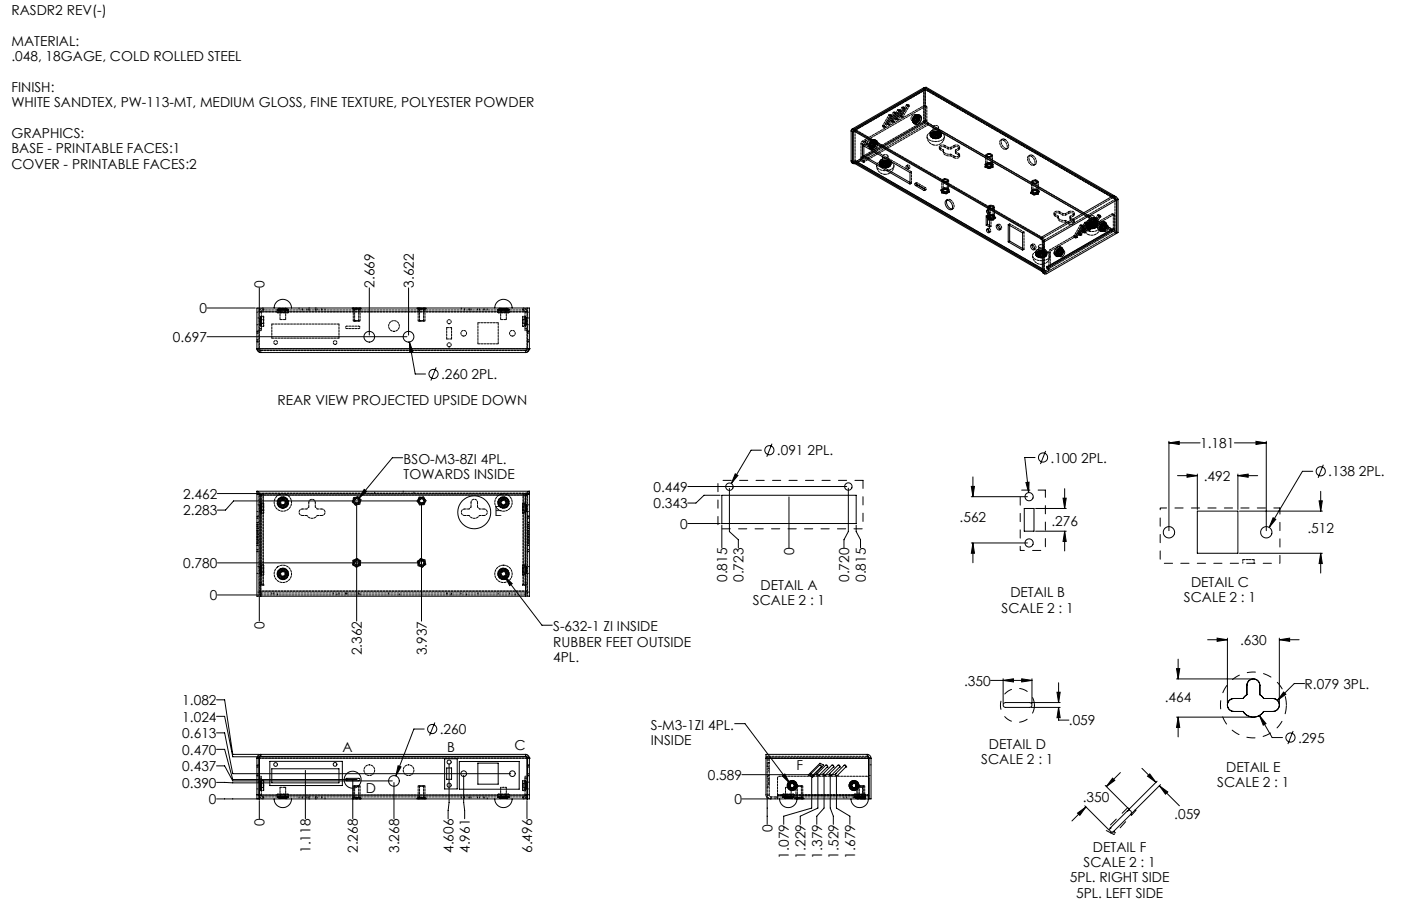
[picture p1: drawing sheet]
<svg xmlns="http://www.w3.org/2000/svg" width="864mm" height="559mm" viewBox="0 0 864 559" stroke-linecap="round" stroke-linejoin="round" font-family="sans-serif">
<defs><g id="words">
<g font-size="8.5">
<text x="7" y="9">RASDR2 REV(-)</text>
<text x="7" y="28">MATERIAL:</text>
<text x="7" y="38">.048, 18GAGE, COLD ROLLED STEEL</text>
<text x="7" y="57">FINISH:</text>
<text x="7" y="66">WHITE SANDTEX, PW-113-MT, MEDIUM GLOSS, FINE TEXTURE, POLYESTER POWDER</text>
<text x="7" y="85">GRAPHICS:</text>
<text x="7" y="94">BASE - PRINTABLE FACES:1</text>
<text x="7" y="104">COVER - PRINTABLE FACES:2</text>
<text x="163" y="178" transform="rotate(-90 163 178)">0</text>
<text x="231" y="178" transform="rotate(-90 231 178)">2.669</text>
<text x="255" y="178" transform="rotate(-90 255 178)">3.622</text>
<text x="123" y="193">0</text>
<text x="107" y="211">0.697</text>
<text x="272" y="234">.260 2PL.</text>
<text x="171" y="250">REAR VIEW PROJECTED UPSIDE DOWN</text>
<text x="479" y="281">.091 2PL.</text>
<text x="740" y="276">1.181</text>
<text x="249" y="286">BSO-M3-8ZI 4PL.</text>
<text x="648" y="285">.100 2PL.</text>
<text x="819" y="294">.138 2PL.</text>
<text x="249" y="295">TOWARDS INSIDE</text>
<text x="742" y="297">.492</text>
<text x="403" y="303">0.449</text>
<text x="113" y="308">2.462</text>
<text x="113" y="318">2.283</text>
<text x="403" y="313">0.343</text>
<text x="305" y="318">E</text>
<text x="592" y="322">.562</text>
<text x="419" y="326">0</text>
<text x="648" y="324">.276</text>
<text x="806" y="329">.512</text>
<text x="490" y="343" transform="rotate(-90 490 343)">0</text>
<text x="113" y="350">0.780</text>
<text x="448" y="359" transform="rotate(-90 448 359)">0.815</text>
<text x="458" y="359" transform="rotate(-90 458 359)">0.723</text>
<text x="523" y="359" transform="rotate(-90 523 359)">0.720</text>
<text x="534" y="359" transform="rotate(-90 534 359)">0.815</text>
<text x="469" y="364">DETAIL A</text>
<text x="734" y="362">DETAIL C</text>
<text x="129" y="370">0</text>
<text x="623" y="368">DETAIL B</text>
<text x="730" y="371">SCALE 2 : 1</text>
<text x="464" y="373">SCALE 2 : 1</text>
<text x="617" y="378">SCALE 2 : 1</text>
<text x="163" y="388" transform="rotate(-90 163 388)">0</text>
<text x="341" y="389">S-632-1 ZI INSIDE</text>
<text x="341" y="399">RUBBER FEET OUTSIDE</text>
<text x="764" y="398">.630</text>
<text x="223" y="404" transform="rotate(-90 223 404)">2.362</text>
<text x="263" y="404" transform="rotate(-90 263 404)">3.937</text>
<text x="341" y="408">4PL.</text>
<text x="594" y="423">.350</text>
<text x="804" y="425">R.079 3PL.</text>
<text x="112" y="435">1.082</text>
<text x="718" y="433">.464</text>
<text x="112" y="445">1.024</text>
<text x="659" y="447">.059</text>
<text x="112" y="455">0.613</text>
<text x="271" y="453">.260</text>
<text x="401" y="450">S-M3-1ZI 4PL.</text>
<text x="401" y="460">INSIDE</text>
<text x="610" y="462">DETAIL D</text>
<text x="800" y="458">.295</text>
<text x="112" y="465">0.470</text>
<text x="211" y="464">A</text>
<text x="276" y="464">B</text>
<text x="317" y="462">C</text>
<text x="605" y="471">SCALE 2 : 1</text>
<text x="112" y="476">0.437</text>
<text x="491" y="475">F</text>
<text x="756" y="476">DETAIL E</text>
<text x="112" y="486">0.390</text>
<text x="436" y="481">0.589</text>
<text x="750" y="485">SCALE 2 : 1</text>
<text x="225" y="489">D</text>
<text x="129" y="496">0</text>
<text x="453" y="496">0</text>
<text x="667" y="495">.350</text>
<text x="163" y="510" transform="rotate(-90 163 510)">0</text>
<text x="724" y="505">.059</text>
<text x="476" y="513" transform="rotate(-90 476 513)">0</text>
<text x="191" y="526" transform="rotate(-90 191 526)">1.118</text>
<text x="221" y="526" transform="rotate(-90 221 526)">2.268</text>
<text x="246" y="526" transform="rotate(-90 246 526)">3.268</text>
<text x="279" y="526" transform="rotate(-90 279 526)">4.606</text>
<text x="290" y="526" transform="rotate(-90 290 526)">4.961</text>
<text x="328" y="526" transform="rotate(-90 328 526)">6.496</text>
<text x="674" y="525">DETAIL F</text>
<text x="486" y="530" transform="rotate(-90 486 530)">1.079</text>
<text x="497" y="530" transform="rotate(-90 497 530)">1.229</text>
<text x="507" y="530" transform="rotate(-90 507 530)">1.379</text>
<text x="517" y="530" transform="rotate(-90 517 530)">1.529</text>
<text x="527" y="530" transform="rotate(-90 527 530)">1.679</text>
<text x="668" y="535">SCALE 2 : 1</text>
<text x="659" y="544">5PL. RIGHT SIDE</text>
<text x="663" y="554">5PL. LEFT SIDE</text>
</g>
</g></defs>
<g fill="none" stroke="#000" stroke-width=".62">
<path d="M570 54h1l117 67M570 54l-45 26M570 54l-44 26M570 54l116 67M571 54h-1M526 80a1 1 0 0 0-1 0 1 1 0 0 0 0 1M526 80l116 66M526 80v1M525 99l1 2M525 81h.1M525 99v1M525 81v18"/>
<path d="M525 100a1 1 0 0 0 1 1 1 1 0 0 0 1 0M525 81v19M526 100l1 1 116 67M526 100l117 67M526 81h-1M526 81l116 66M526 81v19M532 90l29 16v8l-29-17zM533 96l-1 1M533 96l28 17M533 90v6M533 87a1 1 0 0 1 1 1 1 1 0 0 1-1 1v-1z"/>
<path d="M533 87l1 2M539 94l-6 3M540 94l-5 4M543 98a1.8 1.8 0 0 0-1 3 1.8 1.8 0 0 0 2 1 3 3 0 0 0 5-2M544 98a1.6 1.6 0 0 0-1 2 1.6 1.6 0 0 0 2 1 3 3 0 0 0 4-2M544 100a1.9 1.9 0 0 0 2 1 1.9 1.9 0 0 0 1-1M545 97h-1v3M547 99v1M542 100v2M549 100a3 3 0 0 1-4 3M559 102a1 1 0 0 1 1 1 1 1 0 0 1-1 1l-1-1zM559 102l1 2"/>
<path d="M564 114v-1l6 3v1M564 114l6 3M565 113v1M565 114h-1M565 114l5 3M570 117h.1M583 124a3 3 0 0 1 4 1 3 3 0 0 1-1 4 4 4 0 0 1-3-5zM584 123a4 4 0 0 0 3 6M608 130a1.1 1.1 0 0 1 2 0 1.1 1.1 0 0 1-1 2l-1-1zM609 138l-1 1M609 134v4M609 138l1 1"/>
<path d="M609 130l1 1M609 134h1M610 134v6l-2-1M610 134l-2-1v6M614 139a1.6 1.6 0 0 1 2 1 1.6 1.6 0 0 1 0 2l-2-2zM615 139v1l2 1M621 139l9 5v10l-9-5zM622 139v10M667 139v1M667 139h.1M667 139l-4 7M667 140h.1"/>
<path d="M667 140l-3 6M669 138h1M669 138h.1M669 138l-3 6M670 138h.1M670 138l-4 7M672 136h1v1M672 136h.1M672 136l-4 7M672 136l1 1M673 137h.1M673 137l-4 6"/>
<path d="M674 140v1v-1M674 140h.1M675 135v-1v1M675 135h.1M675 135l-4 6M675 135l-3 7M677 133h1v1M677 133h.1M677 133l-3 7M677 133l1 1M678 134h.1M678 134l-4 6"/>
<path d="M681 140l-1 1M681 140a1.1 1.1 0 0 1 2-1 1.1 1.1 0 0 1 0 2 1.4 1.4 0 0 1-1 2 1.4 1.4 0 0 1-2-1zM681 139l-1 2M682 139v1l-2 2M682 139a2.9 2.9 0 0 1-2 3M682 140l-1 2M686 121l2 3M686 121a3 3 0 0 1 3 2M686 121l-44 25M688 123h.1M688 124v20l-43 25a1.1 1.1 0 0 1-1 0 1.1 1.1 0 0 1-1-1M688 124l-45 25"/>
<path d="M688 123v21M689 123h-1M689 123v20l-1 1M608 141a1.1 1.1 0 0 1 2 1 1.1 1.1 0 0 1-1 1l-1-1zM609 141l1 2M622 149h-1M622 149l8 4M635 151a1.6 1.6 0 0 1 2 1 1.6 1.6 0 0 1 0 2l-2-1zM636 151v2l2 1M642 146l1 3M642 147l1 2M642 146v1"/>
<path d="M643 149h.1M643 149v18M643 149v19M654 155l-1 2M654 155a1.2 1.2 0 0 1 2 0 1.2 1.2 0 0 1 0 2 1.4 1.4 0 0 1-1 1 1.4 1.4 0 0 1-2-1zM655 155l-2 2M655 155l-2 3M655 155h.1M655 155a2.9 2.9 0 0 1-2 3M655 155l-1 3M663 146v1l1-1M663 146h.1"/>
<path d="M663 146h1M664 146h.1M666 144v1M666 144h.1M666 145h.1M668 143v1l1-1M668 143h.1M668 143h1M669 143h.1M671 141v1h1M671 141h.1M671 141l1 1"/>
<path d="M672 142h.1M688 144h.1M160 178v13M228 178v29M252 178v29M643 167l1 2M643 167v1M128 190h29M169 190a5 5 0 0 1 5-5 5 5 0 0 1 6 5M305 190a5 5 0 0 1 5-5 5 5 0 0 1 6 5M128 208h123M158 215l3 2"/>
<path d="M158 215a2.3 2.3 0 0 0 3 2M158 215v-25h168v25M158 215h168M161 217h163M252 211l2 6h-1zM252 211l4 20h6M326 215l-2 2M326 215v2h-2M269 227l-3 8M469 278h-6l-12 20M476 274l-3 8M645 278l-4 8"/>
<path d="M721 273l6-1v2zM721 272v55M721 273h19M761 273h20M774 272l7 1-7 1zM781 272v55M248 282h-6l-21 25M453 292l2 1-4 5zM600 294v12M632 298l2-1v7zM638 282h-6l2 22M726 293h12"/>
<path d="M732 292l6 1-6 1zM738 292v22M763 293l6-1v2zM763 292v22M763 293h12M809 291h-6l-21 34M816 287l-3 8M134 304h26M158 303l3 2M158 303v1l3 1M158 303h168M160 305h.1"/>
<path d="M161 305l-3-1v64h3M161 305h163M161 305v63M161 305h.1M220 310v73M224 302l2 1-5 4zM259 309h-115l-5 6h-5M260 310v73M324 305v63M324 305h.1M325 305h.1M325 304h1"/>
<path d="M326 303l-2 2M326 303v1l-2 1M326 304l-2 1M326 304v64h-2M424 300h98M444 305h-10l-5 5h-5M445 305h83v18h-83zM450 301v27l5 5v5M486 306v32M523 301v27l-3 5v5M599 306h34M599 300h2l-1 6z"/>
<path d="M631 314h6v14h-6zM638 314h19M655 307h2l-1 7zM656 301v13M738 315h25v26h-25zM764 315h51M785 319l1 1-4 5zM813 309h2l-1 6zM814 303v12M424 323h20M445 324v14M528 324v4l2 5v5"/>
<path d="M599 335h34M600 335l1 6h-2zM600 335v12M638 328h19M656 328l1 6h-2zM656 328v12M134 347h125M311 356l23 30h6M311 356l5 4-2 1zM764 341h51M814 341l1 7h-2zM814 341v12"/>
<path d="M134 367h26M160 368v15M161 368h163M744 395h13M750 394l7 1-7 1zM757 394v40M789 395l6-1v2zM789 394v40M789 395h12M611 420h25M618 420l7-1v2zM618 419v15"/>
<path d="M630 419l6 1-6 1zM636 419v15M725 412h2l-1 7zM725 419h47M726 407v12M770 420a4 4 0 0 1 4-1 4 4 0 0 1 3 4v5l2 3h6a4 4 0 0 1 4 4 4 4 0 0 1-4 4h-6a7 7 0 0 1-13 0h-5a4 4 0 0 1-4-4 4 4 0 0 1 4-4h5l3-3v-6zM133 432h5l5 33h17M619 434l1-1h15a1.5 1.5 0 0 1 1 2 1.5 1.5 0 0 1-1 1h-15l-2-1zM636 433h18M636 436h18M652 427h2l-1 6zM653 436l1 7h-2z"/>
<path d="M653 436v8h6M653 421v12M791 427l2 1-6 4zM804 422h-6l-11 10M133 452h5l5 25h172M133 442h5l5 25h17M261 450h-6l-11 29M268 446l-3 8M453 446h6l28 37M725 442h47M726 442l1 7h-2zM726 442v13"/>
<path d="M776 441l4 5-1 1zM776 441l8 14h7M797 451l-3 8M133 462h5l5 19h77M133 472h5l5 10h99M158 468h2M158 468v22M161 465a2.4 2.4 0 0 0-3 3M161 467h-1v23M161 465h163M161 465v2M161 467h163"/>
<path d="M166 470h45v15h-45zM168 474h41v9h-41zM188 475v30M245 472l2 1-3 6zM274 468h8v19h-8zM275 474h3v7h-3zM277 471v24l-1 10M283 470h37v17h-37zM286 478v27M295 471h12v13h-12zM324 465a2.4 2.4 0 0 1 2 3M324 467l1 1v22"/>
<path d="M324 465v2M325 468h1M326 468v22M457 478h58M472 468v22a2.5 2.5 0 0 0 3 3h60M472 468h63M482 479l2-2 3 6zM500 477a.8 .8 0 0 0 0 1 .8 .8 0 0 0 1 0M500 477h.1M500 479v19l-17 5v5M501 478h.1M504 477a.8 .8 0 0 0 0 1 .8 .8 0 0 0 1 0"/>
<path d="M504 477h.1M504 479v19l-11 5v5M505 478h.1M505 472a.8 .8 0 0 1 1 0 .8 .8 0 0 1 0 1M505 472h.1M505 472l-5 5M505 471l3 1-7 7-3-1zM506 473h.1M506 473l-5 5M507 477a.8 .8 0 0 0 0 1 .8 .8 0 0 0 1 0M507 477h.1M508 479v19l-5 5v5"/>
<path d="M508 478h.1M509 472a.8 .8 0 0 1 1 0 .8 .8 0 0 1 0 1M509 472h.1M509 472l-5 5M510 473h.1M510 473l-5 5M511 477a.8 .8 0 0 0 0 1 .8 .8 0 0 0 1 0M511 477h.1M512 479v19l2 5v5M512 478h.1M513 472a.8 .8 0 0 1 1 0 .8 .8 0 0 1 0 1M513 472h.1"/>
<path d="M513 472l-6 5M514 473h.1M514 473l-6 5M515 477a.8 .8 0 0 0 0 1 .8 .8 0 0 0 1 0M515 477h.1M516 479v19l8 5v5M516 478h.1M517 472a.8 .8 0 0 1 1 0 .8 .8 0 0 1 0 1M517 472h.1M517 472l-6 5M518 473h.1M518 473l-6 5"/>
<path d="M520 472a.8 .8 0 0 1 1 0 .8 .8 0 0 1 0 1M520 472h.1M520 472l-5 5M521 473h.1M521 473l-5 5M535 465a2.4 2.4 0 0 1 2 3M535 465h-63v3M535 465v3M535 467l1 1M535 468h.1M535 480h.1M535 468v25"/>
<path d="M536 468v25h1v-25M536 468h1M686 480l1 1-5 4zM691 476l-9 9M704 474l9 9M707 479l2-2 4 6zM133 483h34M158 490v3M158 490h2M160 490v3M160 490v-22l1-1h163l1 1v22M160 490h165"/>
<path d="M160 494v11M169 493a5 5 0 0 0 5 5 5 5 0 0 0 6-5M214 482a.8 .8 0 0 1-1-1 .8 .8 0 0 1 1-1h7a.8 .8 0 0 1 1 1 .8 .8 0 0 1-1 1M217 481v24M243 483v22M305 493a5 5 0 0 0 5 5 5 5 0 0 0 6-5M325 490v3M325 494v11M325 490h1M326 490v3h-193M457 493h17M473 491v17"/>
<path d="M481 493a5 5 0 0 0 5 5 5 5 0 0 0 5-5M525 493a5 5 0 0 0 5 5 5 5 0 0 0 5-5M535 490h.1M535 490v3M669 497l15 15M669 498l-8 8M681 484l15 15M713 482l-17 17M715 485l5 3-2 2zM715 485l12 12M715 484l-17 18M664 502l5-4-3 5z"/>
<path d="M684 511a1.5 1.5 0 0 0 0 2 1.5 1.5 0 0 0 2 0M684 511h.1M686 513h.1M695 500a1.5 1.5 0 0 1 2 0 1.5 1.5 0 0 1 0 2M695 500h.1M695 500l-11 11M697 502h.1M697 502l-11 11"/>
<circle cx="228" cy="208" r="3"/>
<circle cx="252" cy="208" r="3"/>
<circle cx="267" cy="231" r="2.8"/>
<circle cx="474" cy="278" r="2.8"/>
<circle cx="643" cy="282" r="2.8"/>
<circle cx="814" cy="291" r="2.8"/>
<circle cx="292" cy="316" r="10"/>
<circle cx="450" cy="300" r="2.3"/>
<circle cx="523" cy="300" r="2.3"/>
<circle cx="634" cy="306" r="2.5"/>
<circle cx="634" cy="335" r="2.5"/>
<circle cx="721" cy="328" r="4"/>
<circle cx="781" cy="328" r="4"/>
<circle cx="266" cy="450" r="2.8"/>
<circle cx="795" cy="455" r="2.8"/>
<circle cx="170" cy="472" r="1.2"/>
<circle cx="207" cy="471" r="1.2"/>
<circle cx="277" cy="470" r="1.3"/>
<circle cx="286" cy="477" r="1.7"/>
<circle cx="316" cy="477" r="1.7"/>
<circle cx="217" cy="481" r="5"/>
<circle cx="243" cy="482" r="3"/>
<circle cx="277" cy="484" r="1.3"/>
<circle cx="488" cy="485" r="1.5"/>
<circle cx="488" cy="485" r="1.2"/>
<circle cx="488" cy="485" r="2.1"/>
<circle cx="526" cy="485" r="1.5"/>
<circle cx="526" cy="485" r="1.2"/>
<circle cx="526" cy="485" r="2.1"/>
</g>
<g fill="#000">
<path d="M224 302l2 1-5 4zM311 356l5 4-2 1zM482 479l2-2 3 6z"/>
<path d="M245 472l-1 7 3-6zM252 211l1 6h1zM453 292l-2 6 4-5zM599 300h2l-1 6zM600 335l1 6h-2zM656 328l1 6h-2zM655 307h2l-1 7zM632 298l2 6v-7zM785 319l-3 6 4-5zM763 293l6-1v2zM732 292l6 1-6 1zM774 272l7 1-7 1zM721 273l6-1v2zM814 341l1 7h-2zM813 309h2l-1 6zM618 420l7-1v2zM630 419l6 1-6 1zM652 427h2l-1 6zM653 436l1 7h-2zM776 441l3 6 1-1zM750 394l7 1-7 1zM789 395l6-1v2zM725 412h2l-1 7zM726 442l1 7h-2zM791 427l-4 5 6-4zM707 479l2-2 4 6zM715 485l5 3-2 2zM686 480l1 1-5 4zM664 502l5-4-3 5z"/>
</g>
<g fill="none" stroke="#000" stroke-width=".62" stroke-dasharray="1.3 .6" stroke-dashoffset=".6">
<path d="M570 55h.1M570 65v1M571 66h.1M575 78v6M527 99l1 1M527 81l1-1M531 97l39-23M532 100l40-23M533 87h1M573 82v1M576 89a5 5 0 0 0 6-5M579 84v-6"/>
<path d="M580 83v-1M608 96v6M526 100l43-25M527 101h1M527 101l43-25M559 102h1M565 113h.1M581 111v6M581 112v5M584 117v-5M585 117v-6M611 102v-6"/>
<path d="M612 102v-6M636 112v6M637 112v6M639 118v-6M640 118v-6M609 128v6M609 130l1-1M610 128v6M610 133l-2 1M611 134v6M612 135l2-1M612 136l2-2"/>
<path d="M612 134v-6M613 134v-6M669 138v1M671 134v6M675 140v-6M677 139v-1M685 132h1M687 133l-1-1M609 141h1M638 156v1M640 152v6M644 158v-6"/>
<path d="M645 157v-1M685 141l-39 23M685 142l-39 23M686 141h-1M687 141l-40 23M687 144l-43 24M644 166l1 1M645 167l1-1M645 168l1-1M646 164h1M646 164l40-23M646 166v-1"/>
<path d="M646 166v1M647 164l39-23M647 165l40-22M158 193h2M160 196h-2M160 191v-1M160 192v-1M160 198v-1M160 199v-1M161 192h-1M161 196h-1M162 191v-1"/>
<path d="M162 195h-1M162 198v-1M162 199v-1M163 195v6M163 191v-1M172 190v1M177 191v-1M184 190v1M186 191v-1M189 191v-1M190 191v-1M194 191v-1"/>
<path d="M196 191v-1M198 191v-1M200 191v-1M218 190v1M222 191v-1M258 190v1M258 190h-1M262 191v-1M284 190v1M286 191v-1M289 191v-1M290 191v-1"/>
<path d="M294 191v-1M296 191v-1M298 191v-1M300 191v-1M308 190v1M309 190h4M313 191v-1M322 191v-1M322 198v1M322 197v1M322 191h2M324 192h1"/>
<path d="M324 195h-2M324 191v-1M324 198v1M324 197v1M325 190v1M325 191h-1M325 192v-1M325 196h-1M325 193h1M326 196h-1M158 211h2M158 210h2"/>
<path d="M158 205h2M158 204h2M158 200h2M160 215h-2M160 204h-2M160 203h1M160 204v-1M160 201h1M161 216v1M161 204h-1M161 203v1M161 203h-1"/>
<path d="M161 201h1M322 201v-6M322 201h2M324 203h1M324 204v-1M324 201h1M324 216v1M325 204h-1M325 203v1M325 203h-1M325 215h1M325 211h1"/>
<path d="M325 210h1M325 205h1M325 204h1M325 200h1M326 204h-1M158 320h2M158 318h2M158 316h2M160 318h-2M160 311h-2M160 304h1M160 316h1"/>
<path d="M161 304v2M161 306h-1M161 317h1M161 311h-1M162 304h-1M162 310h-1M163 311v5M174 308a2.2 2.2 0 0 1 2 3 2.2 2.2 0 0 1-3 0 2.2 2.2 0 0 1 1-3M224 303v1M231 304v-1M249 303v1M255 304v-1"/>
<path d="M309 308a2.2 2.2 0 0 1 3 2 2.2 2.2 0 0 1-2 2 2.2 2.2 0 0 1-1-3v-1M322 316v-5M322 317h2M324 306v-2M324 304h1M324 304h-2M324 310h-2M324 316h1M325 306h-1M325 311h-1M325 320h1M325 318h1"/>
<path d="M325 316h1M326 318h-1M326 311h-1M158 323h2M158 322h2M158 327h2M158 326h2M158 331h2M158 330h2M158 335h2M158 334h2M158 324h2"/>
<path d="M158 328h2M158 339h2M158 325h2M158 329h2M158 332h2M158 336h2M158 333h2M160 322h-2M160 326h-2M160 330h-2M160 334h-2M325 323h1"/>
<path d="M325 322h1M325 327h1M325 326h1M325 331h1M325 330h1M325 335h1M325 334h1M325 324h1M325 328h1M325 339h1M325 325h1M325 329h1"/>
<path d="M325 332h1M325 336h1M325 333h1M326 322h-1M326 326h-1M326 330h-1M326 334h-1M158 340h2M158 354h2M160 349h-2M160 359h1M160 354h1"/>
<path d="M161 359v2M161 355h1M161 349h-1M162 348h-1M163 349v5M174 352a2.2 2.2 0 0 1 2 2 2.2 2.2 0 0 1-3 2 2.2 2.2 0 0 1 0-4h1M310 352a2.2 2.2 0 0 1 3 2 2.2 2.2 0 0 1-4 2 2.2 2.2 0 0 1 0-4h1M322 354v-5M322 355h2M324 359h1M324 348h-2M324 354h1"/>
<path d="M325 359v2M325 349h-1M325 340h1M325 354h1M326 349h-1M160 365h-2M160 367v-1M160 366h1M160 361v-2M160 366v-1M161 366v1M161 367h-1"/>
<path d="M161 361h-1M161 361h1M168 366v1M169 366v1M171 367v-1M205 366v1M208 367v-1M209 366v1M213 366v1M214 366v1M221 366v1M222 367v-1"/>
<path d="M240 366v1M246 367v-1M275 366v1M276 366v1M278 367v-1M278 366v1M284 366v1M288 367v-1M295 366v1M307 366v1M314 366v1M318 367v-1"/>
<path d="M322 361h2M324 361v-2M324 367v-1M324 366h1M325 366v1M325 367h-1M325 361h-1M325 366v-1M326 365h-1M158 478h2M158 477h2M158 473h2"/>
<path d="M158 472h2M158 479h2M160 468h-2M160 472h-2M160 479h1M160 480h1M161 466v-1M161 480h-1M161 479v1M324 479h1M324 480v-1M324 480h1"/>
<path d="M324 466v-1M325 480h-1M325 478h1M325 477h1M325 473h1M325 472h1M325 468h1M325 479h1M326 472h-1M473 467h1M473 468v-1M473 468h1"/>
<path d="M473 479h1M473 471h1M473 473h1M474 468h-1M474 467v1M474 471h-1M474 474h-1M474 475h-1M474 469h-1M474 478h-1M474 470h-1M535 466v-1"/>
<path d="M536 478h1M537 472h-1M158 487h2M160 482h-2M160 487h1M161 490h-1M161 488h1M161 482h-1M162 492v1M162 481h-1M163 492v1M172 492v1"/>
<path d="M177 493v-1M184 492v1M186 492v1M189 492v1M190 492v1M194 492v1M196 492v1M198 492v1M200 493v-1M218 492v1M222 493v-1M258 492v1"/>
<path d="M262 493v-1M284 492v1M286 492v1M289 492v1M290 492v1M294 492v1M296 492v1M298 492v1M300 493v-1M308 492v1M313 493v-1M322 492v1"/>
<path d="M322 488h2M324 490h1M324 481h-2M324 487h1M324 492v1M325 482h-1M325 487h1M326 482h-1M473 490h1M473 486h1M473 485h1M474 484h-1"/>
<path d="M474 481h-1M474 480h-1M474 482h-1M474 483h-1M474 490h-1M475 492v1M475 493v-1M478 493v-1M478 492h1M479 492v1M484 492v1M488 493v-1"/>
<path d="M491 492v1M495 493v-1M520 492v1M522 492v1M526 492v1M527 492v1M528 492v1M529 492v1M530 492v1M532 493v-1M533 493v-1"/>
</g>
<g fill="none" stroke="#000" stroke-width=".62" stroke-dasharray="1.3 .6">
<path d="M570 54h1M544 77h.1M545 78h.1M546 78h.1M547 76h.1M548 76h.1M548 71h.1M548 77h.1M549 71h.1M550 72h.1M550 74h.1M550 75h.1"/>
<path d="M551 69h.1M551 75h.1M551 70h.1M552 70h.1M552 73h.1M553 73h.1M553 68h.1M554 74h.1M554 68h.1M555 69h.1M555 71h.1M556 72h.1"/>
<path d="M556 66h.1M557 72h.1M557 67h.1M558 67h.1M559 65h.1M560 65h.1M560 66h.1M563 74h.1M563 75h.1M563 75v-1M563 74v1M563 73h.1"/>
<path d="M563 76h.1M563 76v-1M563 73v1M563 75v1M563 74v-1M563 73l1-1M563 76h1M564 72h.1M564 76h-1M564 76h.1M564 74h.1M564 72l-1 1"/>
<path d="M564 75h.1M564 75a1.5 1.5 0 0 0 1 2 1.5 1.5 0 0 0 2-1 2.5 2.5 0 0 0 0-5 4 4 0 0 0-3 4M564 72v-1M564 72l1-1M564 76h1M564 71h1M564 71v1M564 76l1-1M565 71h.1M565 76h-1M565 71l-1 1M565 76h.1"/>
<path d="M565 71h-1M565 75v1M565 76v-1M565 72h.1M565 71h1M565 75h.1M565 75h1M566 71h.1M566 75l-1 1M566 71h-1M566 75h.1M566 75v-1"/>
<path d="M566 75h-1M566 74v1M566 74h.1M566 77v-1M566 72h.1M566 74l1-1M566 71h1M566 74h1M566 72h1M566 72l1-1M566 73h1M567 72h.1"/>
<path d="M567 73h.1M567 71h-1M567 71h.1M567 73v1M567 73h-1M567 71v1M567 73l-1 1M567 72v1M567 72v-1M567 72h-1M567 73v-1M567 74v-1"/>
<path d="M567 74h-1M568 73h.1M526 81l44-26M527 81v18M527 100l117 67M532 99h1M532 100h1M532 99h.1M533 99h-1M536 90h.1M536 90v-1M536 91h.1"/>
<path d="M536 91v-1M536 90v1M536 89h.1M536 89v1M536 91h1M536 89v-1M536 88h.1M536 88h1M536 92h.1M536 92v-1M536 89h1M536 88v1"/>
<path d="M536 91l1 1M537 89h-1M537 91v1M537 88v1M537 92v-1M537 88h.1M537 88v-1M537 91l-1 1M537 91h.1M537 90h.1M537 88h-1M537 87h.1"/>
<path d="M537 92h.1M537 87v1M537 91a1.5 1.5 0 0 0 1 1 1.5 1.5 0 0 0 2-1 2.5 2.5 0 0 0 0-4 4 4 0 0 0-3 4M537 87h1M537 91l1 1M537 92h1M537 91h1M538 87h.1M538 92l-1-1M538 87h-1M538 92v-1M538 87v-1"/>
<path d="M538 91h.1M538 91l-1 1M538 91v1M538 86v1M538 86h.1M538 91h1M538 86l1 1M538 87h1M538 91l1-1M538 87l1-1M539 87h-1M539 91h.1"/>
<path d="M539 87v-1M539 91h-1M539 86l-1 1M539 86h.1M539 90v1M539 90h.1M539 86v1M539 87h.1M539 92h.1M539 91v-1M539 88v-1M539 90v-1"/>
<path d="M539 89h.1M539 89h1M539 87h1M539 89v1M539 86l1 1M539 89l1-1M540 87h.1M540 89l-1 1M540 89h.1M540 87h-1M540 89h-1M540 88h.1"/>
<path d="M540 88v-1M540 89v-1M540 87v1M540 88v1M541 88h.1M543 100h1M543 100h.1M544 100v-1M544 100h-1M544 100l1-1h2M544 96v1M544 100h1"/>
<path d="M544 99l1 1M544 100h.1M545 100h.1M545 100v-1M545 100h-1M545 100h1M545 99h1M545 99v1M546 100h.1M546 99h.1M546 100v-1M546 100h-1"/>
<path d="M546 100l-1-1M546 99v1M546 100h1M546 99l1 1M547 100h.1M547 100v-1M547 100h-1M547 99l-1 1M547 99v1M547 100h1M548 100h-1M548 100h.1"/>
<path d="M548 99v-1M573 84v-1M573 84l1-1M573 83h1M574 84h.1M574 83h.1M574 84v-1M574 83v-1M574 84h-1M574 83h-1M574 83v1M574 85v-1"/>
<path d="M574 82h.1M574 82h1M574 85h1M574 84h1M574 82v1M574 84v1M575 80l-1 1M575 83v1M575 85v-1M575 85h-1M575 84h-1M575 82h.1"/>
<path d="M575 85h.1M575 84v1M575 82h-1M575 83h.1M575 84h.1M575 82h1M575 82l1-1M575 85h1M576 85h.1M576 85h-1M576 82v-1M576 82h.1"/>
<path d="M576 81v1M576 82h-1M576 81l-1 1M576 82h1M576 82l1-1M576 85h1M577 85h.1M577 85h-1M577 82v-1M577 82h-1M577 81l-1 1M577 82h.1"/>
<path d="M577 81v1M577 81h.1M577 85h1M577 82h1M577 82l1-1M578 85h.1M578 82v-1M578 82h-1M578 81l-1 1M578 85h-1M578 82h.1M578 81v1"/>
<path d="M578 81a1.6 1.6 0 0 1-1 2 1.6 1.6 0 0 1-2-2h1h2M578 83v1a1.6 1.6 0 0 1-1 1 1.6 1.6 0 0 1-2-1l1-1h2M578 85h1M578 82h1M578 83a1.3 1.3 0 0 1 1 1 1.3 1.3 0 0 1-2 1h-1a1.3 1.3 0 0 1-1-2 1.3 1.3 0 0 1 2-1l1 1M578 82a1.3 1.3 0 0 1 1 2 1.3 1.3 0 0 1-2 0h-1a1.3 1.3 0 0 1-1-1 1.3 1.3 0 0 1 2-1h1M579 84h.1M579 85h.1M579 85v-1M579 82h.1M579 82h-1M579 85h-1"/>
<path d="M579 84v1M579 82h1M579 84v-1M579 83h.1M579 81v-1M579 84h1M579 83v-1M579 84l1 1M579 83h1M579 82l1 1M580 85v-1M580 85h-1"/>
<path d="M580 84h-1M580 82h.1M580 82l-1 1M580 82h-1M580 91h-1a1.7 1.7 0 0 1 1-2 1.7 1.7 0 0 1 2 1M580 92h-1a1.7 1.7 0 0 1 1-2 1.7 1.7 0 0 1 2 1M580 84v-1M580 84h.1M580 83h.1M580 83v1M580 83h-1M580 83l-1-1"/>
<path d="M588 90a1.7 1.7 0 0 1 2-1 1.7 1.7 0 0 1 1 2M588 91a1.7 1.7 0 0 1 2-1 1.7 1.7 0 0 1 1 2M591 95a1.7 1.7 0 0 1-1 2 1.7 1.7 0 0 1-2-1M591 96a1.7 1.7 0 0 1-1 2 1.7 1.7 0 0 1-2-1M608 96h.1M611 96h.1M527 101h.1M533 100h-1M542 101h.1M542 101h1M542 102h.1M542 102h1"/>
<path d="M542 102l1-1M542 101l1 1M543 101v-1M543 101h.1M543 102v-1M543 102l-1-1M543 101h-1M543 102h.1M543 100v1M543 102h-1M543 101l-1 1M543 102v1"/>
<path d="M543 103v-1M543 103h.1M543 103h1M544 101v1M544 101h.1M544 102h.1M544 103h.1M544 103h-1M544 103h1M545 103h.1M545 103h-1M545 108a5 5 0 0 0 6-6"/>
<path d="M545 103h1M546 103h.1M546 103h-1M546 103h1M547 101a1.6 1.6 0 0 1-1 2 1.6 1.6 0 0 1-2-1l1-1h2M547 103h.1M547 103h-1M547 100a1.2 1.2 0 0 1 1 2 1.2 1.2 0 0 1-2 1 1.4 1.4 0 0 1-2 0 1.4 1.4 0 0 1 0-2l3-1M547 100a1.2 1.2 0 0 1 1 2 1.2 1.2 0 0 1-2 0 1.4 1.4 0 0 1-2 0 1.4 1.4 0 0 1 0-2h3M547 102h.1M547 103h1M547 103l1-1"/>
<path d="M548 103h.1M548 103h-1M548 102v-1M548 101h.1M548 103v-1M548 102h.1M548 100l1 1M548 100h1M548 102h1M548 102v1M548 101h1M548 101l1-1"/>
<path d="M548 102l1-1M549 101v-1M549 101l-1-1M549 100h-1M549 101h.1M549 102h.1M549 102h-1M549 100v1M549 101v1M549 101h-1M549 102v-1M570 117h.1"/>
<path d="M580 117h.1M581 118h.1M581 119h.1M581 117v1M581 111h.1M582 116h.1M583 120v-1M584 111h.1M585 118v-1M585 117h.1M585 118h.1M607 103h.1"/>
<path d="M607 102v-1M608 102h.1M610 104h.1M610 101v-1M612 102h.1M612 103h.1M612 102v-1M635 119h.1M636 119h.1M636 118v-1M636 118h.1M636 112h.1"/>
<path d="M639 117h.1M639 112h.1M640 118h.1M640 120v-1M640 119h.1M641 118h.1M608 134h.1M609 134h.1M609 136v-1M609 128h.1M610 133h.1M610 129l1 2h-1"/>
<path d="M612 136v-1M612 128h.1M613 133h.1M613 134h.1M614 134h.1M637 120h.1M650 132a1.7 1.7 0 0 1 1-2 1.7 1.7 0 0 1 2 1M650 133a1.7 1.7 0 0 1 1-2 1.7 1.7 0 0 1 2 1M659 131a1.7 1.7 0 0 1 2-1 1.7 1.7 0 0 1 1 2M659 132a1.7 1.7 0 0 1 2-1 1.7 1.7 0 0 1 1 2M662 135v1a1.7 1.7 0 0 1-1 2 1.7 1.7 0 0 1-2-1M662 136v1a1.7 1.7 0 0 1-1 2 1.7 1.7 0 0 1-2-1"/>
<path d="M666 139h.1M667 139h.1M669 137h.1M669 138h.1M670 139h.1M670 139v-1M670 138h.1M670 140v-1M670 138v1M670 140h.1M670 139v1M670 138h1"/>
<path d="M670 140h1M671 139v1M671 136h-1M671 138h.1M671 138v-1M671 139h.1M671 140h-1M671 138h-1M671 137h.1M671 137l1 1M671 137h1M671 140h.1"/>
<path d="M671 137v1M671 136h.1M672 138v-1M672 137h.1M672 138h-1M672 137h-1M672 137v1M672 136h.1M672 137h1M673 139h.1M673 137h.1M673 137h-1"/>
<path d="M673 136l2 1a1.6 1.6 0 0 1-2 1 1.6 1.6 0 0 1-2-1l2-1M673 139h2a1.6 1.6 0 0 1-2 2 1.6 1.6 0 0 1-2-2h2M673 138h1a1.2 1.2 0 0 1 1 1 1.2 1.2 0 0 1-1 1 1.5 1.5 0 0 1-2 0 1.5 1.5 0 0 1-1-2h2M673 137h1M674 140h.1M674 134h.1M674 137h.1M674 137h-1M674 138v-1M674 137h1M675 135h.1M675 140h.1"/>
<path d="M675 138v-1M675 138h-1M675 137h-1M675 137v1M675 137h.1M675 138h.1M675 140h1M675 138h1M675 137l1 1M675 139h.1M675 140v-1M675 136h.1"/>
<path d="M676 138h.1M676 138h-1M676 140v-1M676 140h.1M676 139h.1M676 140h-1M676 139v-1M676 138v1M676 139v1M677 133h.1M678 140h.1M678 140v-1"/>
<path d="M678 140h1M678 139v1M678 139h.1M678 139h1M679 140h-1M679 140l-1-1M679 139v1M679 139h-1M679 140v-1M679 139h.1M679 139v-1M679 138v1"/>
<path d="M679 138h.1M679 137h.1M679 138h1M680 138h-1M680 138h.1M680 138v-1M680 137v1M680 137l1 1M680 137h.1M680 138l1-1M681 138v-1M681 138h-1"/>
<path d="M681 138l-1-1M681 137v1M681 137h-1M681 138h.1M681 137h.1M681 138l1-1M681 139h.1M681 138h1M681 139a1.3 1.3 0 0 0-1 1 1.3 1.3 0 0 0 0 1M682 137v1M682 137h-1M682 138h.1"/>
<path d="M682 138h-1M682 137l-1 1M682 139v1M682 138v-1M682 139h.1M682 140h-1M682 140v-1M682 139v-1M682 140h.1M682 138v1M610 141l1 1-1 1M638 157h.1"/>
<path d="M638 157h1M639 157v-1M639 156h.1M639 157h.1M639 156v1M639 158v-1M639 158h.1M639 157v1M639 157h-1M639 156h1M639 158h1M640 156h.1"/>
<path d="M640 156v-1M640 156h-1M640 154h-1M640 155h.1M640 157h.1M640 155v1M640 158h.1M640 158h-1M640 158v1M640 159v-1M640 159h1M640 158h1"/>
<path d="M640 156l1-1M640 155h1M641 155h.1M641 155l-1 1M641 155h-1M641 159v-1M641 159h-1M641 158h-1M641 159h.1M641 158v1M641 155h1M641 159h1"/>
<path d="M641 159l1-1M642 155h.1M642 155h-1M642 159v-1M642 159h-1M642 158l-1 1M642 159h.1M642 158v1M642 155h1M642 159h1M642 159l1-1M642 154l1 1a1.5 1.5 0 0 1-1 1 1.5 1.5 0 0 1-2-1l2-1"/>
<path d="M642 157h1a1.5 1.5 0 0 1-1 2 1.5 1.5 0 0 1-2-2h2M643 155h.1M643 155h-1M643 159v-1M643 159h.1M643 158h.1M643 159h-1M643 158l-1 1M643 156a1.2 1.2 0 0 1 1 1 1.2 1.2 0 0 1-1 1 1.6 1.6 0 0 1-2 0 1.6 1.6 0 0 1-1-2h3M643 149v18M643 155h1M643 158h1"/>
<path d="M643 158v1M644 155h.1M644 155h-1M644 155v1M644 157h.1M644 156v-1M644 148v18M644 156h.1M644 158h.1M644 158h-1M644 158h1M644 154h.1"/>
<path d="M644 156h1M645 158v-1M645 157h.1M645 158h.1M645 157v1M645 157v-1M645 156h.1M645 158h-1M645 156v1M645 156h-1M650 156a3 3 0 0 1 4-4 3 3 0 0 1-4 5v-1M650 156h.1"/>
<path d="M651 157h.1M651 156h.1M651 157v-1M651 156v1M651 158h.1M651 155v1M651 155h.1M651 158v-1M651 157v1M651 156v-1M651 158h1M651 156l1-1"/>
<path d="M651 155l1-1M652 155l-1 1M652 158h.1M652 155h-1M652 158h-1M652 155h.1M652 158l-1-1M652 155v-1M652 154l-1 1M652 154h.1M652 157h.1M652 154v1"/>
<path d="M652 152h.1M652 158h1M652 154h1M652 157v1M652 154l1-1M653 154h-1M653 158h.1M653 158h-1M653 154v-1M653 153l-1 1M653 153h.1M653 157h.1"/>
<path d="M653 153v1M653 158l1-1M653 153h1M653 157v1M654 157h.1M654 153h-1M654 157l-1 1M654 153h.1M654 157h-1M654 154h.1M654 156v1M654 157v-1"/>
<path d="M654 153h1M654 157l1-1M654 156h.1M654 156l1-1M655 154h-1M655 155h-1a1.3 1.3 0 0 0-1 0 1.3 1.3 0 0 0 0 2M655 156l-1 1M655 153h.1M655 153h-1M655 156h-1M655 156h.1M655 154h.1"/>
<path d="M655 155h.1M655 154v-1M655 153v1M655 155l-1 1M655 154v1M655 155v1M655 156v-1M655 155v-1M662 145h.1M663 146h.1M665 144h.1M666 144h.1"/>
<path d="M667 142h.1M668 143h.1M670 141h.1M671 141h.1M671 140v1M671 141v-1M671 141h1M671 140h1M672 141v-1M672 141h-1M672 140h-1M672 141h.1"/>
<path d="M672 140v1M672 141h1M672 141l1-1M673 141v-1M673 141h-1M673 140l-1 1M673 141h.1M673 140v1M673 141h1M673 140l1 1M674 141h.1M674 141v-1"/>
<path d="M674 141h-1M674 141l-1-1M674 141h1M674 140h1M674 140v1M675 141v-1M675 141h-1M675 140h-1M675 140v1M677 140a3 3 0 0 1 3-3 3 3 0 0 1-3 5v-2M677 140v1M678 141v1"/>
<path d="M678 141h.1M678 141v-1M678 142h.1M678 142v-1M678 140v1M678 142h1M679 142v1M679 142h-1M679 143v-1M679 143l-1-1M679 142h.1M679 141v1"/>
<path d="M679 143l1-1M679 143h.1M679 142h1M680 142v1M680 142h-1M680 142l-1 1M680 142h.1M680 141h.1M680 143v-1M680 142h1M680 142l1-1M681 142h-1"/>
<path d="M681 142h.1M681 141l-1 1M681 141h.1M681 142v-1M681 141v1M681 141h1M681 140v1M681 141v-1M681 140h1M682 141h-1M682 140v1M682 141v-1"/>
<path d="M682 141h.1M685 141l-113-65M685 142l-113-65M643 167h.1M644 166l-117-67M645 168l-117-67M645 167l-117-67M645 165h.1M645 164h.1M645 165h1M646 164h-1M160 200h.1"/>
<path d="M160 200v-1M160 197h.1M160 196h.1M161 198h.1M161 197h.1M161 198v-1M161 199h.1M161 199v-1M161 200h.1M161 200v-1M161 196h.1M161 197v-1"/>
<path d="M161 195h.1M161 196v-1M161 196h-1M162 199l1 1M163 195h-1M163 197h-1M171 193h.1M171 191h.1M171 191h1M172 191h.1M172 191h1M172 190h.1"/>
<path d="M172 190v1M173 191h.1M173 190h.1M173 190v1M173 193h.1M173 191h1M174 191h.1M174 191h1M175 191h.1M175 191h1M176 191h.1M176 191v-1"/>
<path d="M176 190h.1M176 193h.1M176 191h1M177 191v-1M177 191h.1M177 190h.1M177 191h1M178 193h.1M178 191h.1M190 191h.1M190 190h.1M194 191h.1"/>
<path d="M194 190h.1M217 190h.1M218 190h.1M218 190v1M218 198h1M218 198h.1M219 198h.1M219 198h-1M219 191v7M219 190h.1M220 190h.1M221 190h.1"/>
<path d="M221 198v-7M221 198h.1M222 190h.1M222 191v-1M223 190h.1M257 190h.1M258 190h.1M258 190v1M258 198h.1M259 190h.1M259 198h.1M259 198h-1"/>
<path d="M259 191v7M259 190h3M259 198h3M259 191h3M260 190h.1M261 198v-7M261 190h.1M261 198h.1M262 191v-1M262 190h.1M263 190h.1M307 193h.1"/>
<path d="M307 191h.1M307 191h1M308 191h.1M308 191h1M308 190v1M308 190h.1M309 191h.1M309 190h.1M309 190v1M309 191h1M309 193h1M309 193h.1"/>
<path d="M310 191h.1M310 191h1M311 191h.1M311 191h1M312 191h.1M312 191v-1M312 191h1M312 190h.1M312 193h.1M313 191v-1M313 191h.1M313 190h.1"/>
<path d="M313 191h1M314 193h.1M314 191h.1M322 200v-1M322 197h.1M322 195h.1M324 197h.1M324 198h.1M324 197v1M324 199h.1M324 198v1M324 200h.1"/>
<path d="M324 199v1M324 196h.1M324 196v1M324 195h.1M324 195v1M158 215h.1M160 200h1M161 201h.1M161 201v-1M162 201h1M275 202v7M278 209v-7"/>
<path d="M322 201h.1M324 201h.1M324 200v1M324 216h-163M326 215h.1M160 304h-1M160 305v-1M160 316h.1M160 315h.1M160 312h.1M160 311h.1M160 316l1-1"/>
<path d="M161 313h.1M161 314h.1M161 314v-1M161 312h.1M161 313v-1M161 315h.1M161 315v-1M161 311h.1M161 312v-1M161 316h.1M161 316v-1M161 310h.1"/>
<path d="M161 311v-1M161 312l-1-1M162 317l1-1M162 315h1M163 311l-1-1M163 312h-1M171 309h.1M171 310h.1M171 309v1M171 310l1 1M171 310v-1M171 308h1"/>
<path d="M171 311h.1M171 308l1 1M171 311l1 1M171 311v-1M171 309v-1M172 309h-1M172 311h-1M172 312l-1-1M172 308h.1M172 308l1-1M172 312h.1M172 308h-1"/>
<path d="M172 312h1M172 305a5 5 0 0 1 8 5 5 5 0 0 1-8 5 5 5 0 0 1 0-10M173 307h.1M173 312h-1M173 308h-1M173 312v1M173 313v-1M173 307v1M173 313h.1M173 307h1M173 313h1M174 307h.1"/>
<path d="M174 313h-1M174 313h.1M174 307h-1M174 314a4 4 0 0 1-3-6 4 4 0 0 1 6 0 4 4 0 0 1-2 5l-1 1M174 307h1M174 313h1M175 307h-1M175 313h.1M175 307h.1M175 313h-1M175 313h1M175 307h1"/>
<path d="M176 307h-1M176 313v-1M176 307h.1M176 313h-1M176 308v-1M176 312h1M176 307l1 1M176 312v1M177 312h.1M177 308h-1M177 308h.1M177 312v-1"/>
<path d="M177 312h-1M177 309v-1M177 311l1-1M177 309h1M177 311h.1M177 310l1-1M177 311v1M177 308v1M177 310h1M178 309h-1M178 310h-1M178 309l-1 1"/>
<path d="M178 310l-1 1M307 309h.1M307 311v-1M307 309v1M307 311h1M307 308h1M307 310v-1M307 312v-1M307 309h1M307 310v1M307 309v-1M307 311l1 1"/>
<path d="M307 311h.1M308 309h-1M308 311h-1M308 308h.1M308 308h1M308 312h-1M308 308l-1 1M308 312h.1M308 312h1M309 308v-1M309 308h-1M309 312h-1"/>
<path d="M309 312v1M309 307h.1M309 307v1M309 313v-1M309 313h.1M309 305a5 5 0 0 1 6 6 5 5 0 0 1-8 3 5 5 0 0 1 2-9M309 307h1M309 313h1M310 307h.1M310 307h-1M310 313h-1M310 313h.1"/>
<path d="M310 307h1M310 313h1M311 307h-1M311 307h.1M311 313h.1M311 313h-1M311 307h1M311 313h1M312 307h-1M312 307h.1M312 313v-1M312 313h-1"/>
<path d="M312 308v-1M312 307l1 1M312 312h1M312 312v1M312 313a4 4 0 0 1-5-2 4 4 0 0 1 4-4 4 4 0 0 1 2 5l-1 1M313 308h-1M313 308h.1M313 312h.1M313 312v-1M313 312h-1M313 309v-1M313 311l1-1"/>
<path d="M313 309h1M313 311h.1M313 310l1-1M313 308v1M313 310h1M313 311v1M314 309h-1M314 310h-1M314 309l-1 1M314 310l-1 1M322 316v1M322 315h.1"/>
<path d="M322 312h.1M322 310v1M324 315h.1M324 313h.1M324 314h.1M324 313v1M324 312h.1M324 312v1M324 314v1M324 311h.1M324 311v1M324 316h.1"/>
<path d="M324 315v1M324 310h.1M324 310v1M324 305h-163M325 304v1M160 354h.1M160 353h.1M160 350h.1M160 349h.1M160 354l1-1M161 351h.1M161 352h.1"/>
<path d="M161 352v-1M161 350h.1M161 351v-1M161 353h.1M161 353v-1M161 349h.1M161 350v-1M161 354h.1M161 354v-1M161 355h.1M161 355v-1M161 350l-1-1"/>
<path d="M162 355l1-1M162 353h1M163 349l-1-1M163 350h-1M171 354h.1M171 353h1M171 354h1M171 350a5 5 0 0 1 9 3 5 5 0 0 1-7 6 5 5 0 0 1-2-9M171 355h.1M171 353v1M171 355h1M171 354v-1"/>
<path d="M171 355v-1M172 354l-1 1M172 352h.1M172 353v-1M172 352v1M172 356v-1M172 355h-1M172 353h-1M172 356h.1M172 355v1M172 352v-1M172 351h1"/>
<path d="M172 351v1M172 356l1 1M172 357v-1M173 357h.1M173 351h.1M173 351h-1M173 357h-1M173 351h1M173 357h1M174 351h.1M174 351h-1M174 357h-1"/>
<path d="M174 357h.1M174 351h1M174 357h1M175 351h-1M175 351h.1M175 357h.1M175 357h-1M175 357a4 4 0 0 1-4-4 4 4 0 0 1 6-2 4 4 0 0 1-1 6h-1M175 351h1M175 357l1-1M176 357h-1M176 351h-1"/>
<path d="M176 351h.1M176 356v1M176 357h.1M176 351v1M176 352v-1M176 357v-1M176 352h1M176 356h1M177 356l-1 1M177 353v-1M177 352h-1M177 355h.1"/>
<path d="M177 352l1 1M177 352h.1M177 356v-1M177 355v1M177 356h.1M177 353h.1M177 354h1M177 353l1 1M177 354l1 1M177 355v-1M178 353h-1M178 354l-1-1"/>
<path d="M178 355h-1M178 354h-1M307 354v-1M307 355v-1M307 354h.1M307 355h1M307 353l1-1M307 353h1M307 353h.1M307 354v1M307 356l1-1M308 353l-1 1"/>
<path d="M308 355h-1M308 356h.1M308 355v1M308 352h.1M308 352l-1 1M308 356h-1M308 357v-1M308 356h1M308 352l1-1M309 351h.1M309 351l-1 1M309 357h-1"/>
<path d="M309 356v1M309 357h.1M309 357h1M309 351h1M310 351h.1M310 351h-1M310 357h-1M310 357h.1M310 351h1M310 357h1M310 349a5 5 0 0 1 5 7 5 5 0 0 1-9 1 5 5 0 0 1 4-8M311 351h-1"/>
<path d="M311 351h.1M311 357h.1M311 357h-1M311 351h1M311 357h1M312 357h.1M312 357h-1M312 351h-1M312 351h.1M312 357a4 4 0 0 1-5-3 4 4 0 0 1 5-3 4 4 0 0 1 0 6M312 351h1M312 357v-1"/>
<path d="M312 356h1M312 356v1M313 351v1M313 352l-1-1M313 352h.1M313 355h.1M313 356v-1M313 355v1M313 356h-1M313 353v-1M313 353h1M313 355l1-1"/>
<path d="M313 352v1M313 354v-1M313 354h1M313 353h.1M314 354h-1M314 353l-1 1M314 354l-1 1M322 354v1M322 353h.1M322 350h.1M322 348v1M324 353h.1"/>
<path d="M324 351h.1M324 352h.1M324 351v1M324 350h.1M324 350v1M324 352v1M324 349h.1M324 349v1M324 354h.1M324 353v1M324 355h.1M324 354v1"/>
<path d="M163 361h.1M163 361h-1M322 361h.1M158 468h.1M326 468h.1M535 468h.1M160 487h.1M160 486h.1M160 483h.1M160 482h.1M160 487l1-1M161 484h.1"/>
<path d="M161 485h.1M161 485v-1M161 483h.1M161 484v-1M161 486h.1M161 486v-1M161 482h.1M161 483v-1M161 487h.1M161 487v-1M161 483l-1-1M162 484v-3"/>
<path d="M162 488v-4M162 488l1-1M162 486h1M163 482l-1-1M163 483h-1M171 492h.1M171 490h.1M172 492h.1M172 492h-1M173 492h.1M173 490h.1M173 492h-1"/>
<path d="M174 492h.1M174 492h-1M175 492h.1M175 492h-1M176 492h.1M176 492h-1M176 490h.1M177 492h.1M177 492h-1M178 492h.1M178 492h-1M178 490h.1"/>
<path d="M190 493h.1M190 492h.1M194 493h.1M194 492h.1M217 493v-1M217 492h.1M218 493v-1M218 493h.1M218 492h.1M218 485h.1M218 485h1M219 485v7"/>
<path d="M219 493v-1M220 493v-1M221 493v-1M221 485h.1M221 492v-7M222 493v-1M222 492h.1M222 493h.1M222 492h1M223 493v-1M257 493v-1M257 492h.1"/>
<path d="M257 492h1M258 493v-1M258 493h.1M258 492h.1M258 485h.1M258 485h1M259 493v-1M259 485v7M260 493v-1M261 485h.1M261 492v-7M261 493v-1"/>
<path d="M262 492h.1M262 493h.1M262 493v-1M262 492h1M263 493v-1M307 492h.1M307 490h.1M308 492h.1M308 492h-1M309 492h.1M309 490h.1M309 492h-1"/>
<path d="M310 492h.1M310 492h-1M311 492h.1M311 492h-1M312 492h.1M312 492h-1M312 490h.1M313 492h.1M313 492h-1M314 492h.1M314 492h-1M314 490h.1"/>
<path d="M322 487v1M322 486h.1M322 483h.1M322 484v4M322 481v3M322 481v1M324 486h.1M324 484h.1M324 485h.1M324 484v1M324 485v1M324 483h.1"/>
<path d="M324 483v1M324 487h.1M324 486v1M324 482h.1M324 482v1M479 492h.1M483 492h.1M483 490h-1M483 490h.1M484 492h.1M484 492h-1M484 490h1"/>
<path d="M485 492h.1M485 492h-1M485 485h1M485 484h1M485 485l1-1M486 492h.1M486 484l-1 1M486 483v1M486 486h.1M486 492h-1M486 484h-1M486 486v-1"/>
<path d="M486 483h.1M486 485v1M486 485h-1M486 484v-1M486 486v1M486 482v1M486 487h1M486 483v-1M486 487v-1M486 482h1M487 492h.1M487 482h-1"/>
<path d="M487 487h.1M487 492h-1M487 487h-1M487 482h.1M487 482h1M487 490h1M487 487h1M488 487h-1M488 482h.1M488 492h.1M488 492h-1M488 482h-1"/>
<path d="M488 487h.1M488 482h1M488 487h1M489 492h.1M489 492h-1M489 487h-1M489 482h.1M489 482h-1M489 487h.1M489 482h1M489 487h1M489 490h.1"/>
<path d="M490 487h-1M490 482h.1M490 482h-1M490 487h.1M490 493v-1M490 492h.1M490 482v1M490 486v1M490 483h1M490 487v-1M490 483v-1M490 486h1"/>
<path d="M491 493h.1M491 492h.1M491 485v1M491 484h.1M491 484v-1M491 485h.1M491 486h-1M491 483v1M491 484v1M491 493v-1M491 483h-1M491 486v-1"/>
<path d="M491 485v-1M491 485v7M492 493v-1M494 493v-1M494 485h.1M494 492v-7M495 493v-1M495 492h.1M495 493h.1M523 485h1M523 484h1M524 485v-1"/>
<path d="M524 484h.1M524 484l-1 1M524 483v1M524 486h.1M524 486v-1M524 483h.1M524 485v1M524 484h-1M524 485h.1M524 484v-1M524 486v1M524 482v1"/>
<path d="M524 487h1M524 483v-1M524 487v-1M524 482h1M525 482h-1M525 487h.1M525 487h-1M525 482h.1M525 487h1M525 482h1M526 482h-1M526 487h.1"/>
<path d="M526 487h-1M526 482h.1M526 482h1M526 487h1M527 492h.1M527 490h.1M527 490h-1M527 487h-1M527 482h.1M527 482h-1M527 487h.1M527 482h1"/>
<path d="M527 487h1M528 492h.1M528 492h-1M528 487h-1M528 482h.1M528 482h-1M528 487h.1M528 487h1M528 490h1M528 493v-1M528 482l1 1M528 492h1"/>
<path d="M529 492h.1M529 486l-1 1M529 483h.1M529 482h-1M529 487v-1M529 492h-1M529 483v-1M529 486h.1M529 493v-1M529 493h.1M529 485v1M529 484h.1"/>
<path d="M529 484v-1M529 485h.1M529 483v1M529 484v1M529 486v-1M529 485v-1M529 485h1M530 485v7M530 492h.1M530 492h-1M530 493v-1M531 492h.1"/>
<path d="M531 492h-1M531 493v-1M531 490h1M532 492h.1M532 492h-1M532 493v-1M532 485h.1M532 492v-7M533 492h.1M533 493v-1M533 492h-1M533 493h.1"/>
<path d="M533 492h1M533 490h.1M534 493v-1M688 514h-3"/>
</g>
<g fill="none" stroke="#000" stroke-width=".62" stroke-dasharray="1.3 .6" stroke-dashoffset="-.1">
<path d="M570 55v20M570 55l-44 26M569 75v-20M570 76v-21M572 77l-2-3M531 97l1 3M533 89l29 17M571 84a5 5 0 0 0 5 5M619 86a4 4 0 0 1 1 6 4 4 0 0 1-3-6h2M619 86a4 4 0 0 1 2 6 4 4 0 0 1-3-6h1M636 96a4 4 0 0 1 1 6 4 4 0 0 1-3-6h2M637 96a4 4 0 0 1 1 6 4 4 0 0 1-3-6h2"/>
<path d="M562 106v7M586 123a3 3 0 0 1 1 6M682 139a1.3 1.3 0 0 0-2-1 1.3 1.3 0 0 0-1 2 1.3 1.3 0 0 0 0 1 1.3 1.3 0 0 0 1 1M687 123v21M688 123l-118-68M636 158a5 5 0 0 0 6 5 5 5 0 0 0 5-5M642 147l44-25M642 147l-115-66M643 147l-115-67M655 155a1.3 1.3 0 0 0-2-1 1.3 1.3 0 0 0-1 1 1.3 1.3 0 0 0 0 2 1.3 1.3 0 0 0 1 0M171 193h7M173 190v7"/>
<path d="M176 197v-7M209 200h-41M218 191v7M222 198v-7M258 191v7M262 198v-7M295 199v13M307 193h7M309 190v7M312 197v-7M160 215v-11M168 209h41"/>
<path d="M170 212a1.1 1.1 0 0 0 1-1 1.1 1.1 0 0 0-2-1 1.1 1.1 0 0 0 1 2M207 212a1.1 1.1 0 0 0 1-1 1.1 1.1 0 0 0-2-1 1.1 1.1 0 0 0 0 2h1M286 207a1.7 1.7 0 0 0 1-2 1.7 1.7 0 0 0-2-1 1.7 1.7 0 0 0 0 3h1M307 212v-13M316 207a1.7 1.7 0 0 0 1-2 1.7 1.7 0 0 0-2-1 1.7 1.7 0 0 0 0 3h1M325 215v-11M161 305v63M174 308a1.8 1.8 0 0 1 2 3 1.8 1.8 0 0 1-3 0 1.8 1.8 0 0 1 1-3M174 308a2.4 2.4 0 0 1 2 3 2.4 2.4 0 0 1-3 0 2.4 2.4 0 0 1 1-3M175 312a1.7 1.7 0 0 0 1-3 1.7 1.7 0 0 0-3 0 1.8 1.8 0 0 0 2 3M309 308a2.4 2.4 0 0 1 4 1 2.4 2.4 0 0 1-3 3 2.4 2.4 0 0 1-1-4M309 309a1.8 1.8 0 0 1 3 1 1.8 1.8 0 0 1-2 2 1.8 1.8 0 0 1-1-3"/>
<path d="M311 312a1.7 1.7 0 0 0 1-3 1.7 1.7 0 0 0-3 0 1.7 1.7 0 0 0 1 3h1M174 352a2.4 2.4 0 0 1 3 3 2.4 2.4 0 0 1-4 1 2.4 2.4 0 0 1 0-4h1M174 352a1.8 1.8 0 0 1 2 2 1.8 1.8 0 0 1-3 1 1.8 1.8 0 0 1 1-3M175 355a1.7 1.7 0 0 0 0-3 1.7 1.7 0 0 0-2 2 1.7 1.7 0 0 0 2 2v-1M309 352a2.4 2.4 0 0 1 4 2 2.4 2.4 0 0 1-4 2 2.4 2.4 0 0 1 0-4M310 352a1.8 1.8 0 0 1 2 2 1.8 1.8 0 0 1-2 2 1.8 1.8 0 0 1-1-3l1-1M310 356a1.8 1.8 0 0 0 2-3 1.7 1.7 0 0 0-3 0 1.7 1.7 0 0 0 1 3M324 368v-63M158 468l3-3M324 465l2 3M325 468h-165M472 466h63"/>
<path d="M473 468v22M474 468v22M173 486v7M176 493v-7M218 485v7M222 492v-7M258 485v7M262 492v-7M309 486v7M312 493v-7M484 486v7M488 493v-7"/>
<path d="M491 485v7M495 492v-7M528 486v7M529 485v7M532 493v-7M533 492v-7"/>
</g>
<g fill="none" stroke="#000" stroke-width=".62" stroke-dasharray="1.3 .6" stroke-dashoffset=".3">
<path d="M570 54v1M570 55v11M564 75a3 3 0 0 1 4-3 4 4 0 0 1-4 5v-2M564 71a2.3 2.3 0 0 0-2 2 2.3 2.3 0 0 0 1 2 2.7 2.7 0 0 0 2-4h-1M565 72a2.3 2.3 0 0 0-2 1 2.3 2.3 0 0 0 1 3 2.7 2.7 0 0 0 2-5l-1 1M567 72a3 3 0 0 1-4 4 4 4 0 0 1 4-5v1M537 91a3 3 0 0 1 4-4 4 4 0 0 1-4 5v-1M537 87a2.3 2.3 0 0 0-2 1 2.3 2.3 0 0 0 1 3 2.7 2.7 0 0 0 2-5l-1 1M538 87a2.3 2.3 0 0 0-2 2 2.3 2.3 0 0 0 1 2 2.7 2.7 0 0 0 2-4h-1M540 94l32-18M540 88a3 3 0 0 1-4 3 4 4 0 0 1 4-5v2M574 84a1.8 1.8 0 0 1-1-3 1.8 1.8 0 0 1 3-1 3 3 0 0 1 4 3 5 5 0 0 1-6 1"/>
<path d="M575 83a3 3 0 0 0 5-2 4 4 0 0 0-6 1l1 1M579 82a1.8 1.8 0 0 1 1 2 1.8 1.8 0 0 1-2 1 3 3 0 0 1-5-2 5 5 0 0 1 6-1M607 103l3 1M610 104l2-1M610 100l-3 1M610 101l-3 1M612 101l-2-1M612 102l-2-1M622 138l9 5M668 140a5 5 0 0 0 3 5M672 140a2.1 2.1 0 0 1-2-1 2.1 2.1 0 0 1 0-3 4 4 0 0 1 6 2l-1 1-3 1M673 139a2.3 2.3 0 0 0 2 0 2.3 2.3 0 0 0 1-3 4 4 0 0 0-6 2l3 1"/>
<path d="M673 137a2.1 2.1 0 0 1 3 0 2.1 2.1 0 0 1 0 3 4 4 0 0 1-7-2l2-1h2M681 138a2.3 2.3 0 0 0-2 2 2.3 2.3 0 0 0 1 3l1-1M682 139a1.6 1.6 0 0 0-1-2 1.6 1.6 0 0 0-2 1 2.6 2.6 0 0 0-1 2 2.6 2.6 0 0 0 1 3 5 5 0 0 0 3-4M641 157a2 2 0 0 1-3-2 2 2 0 0 1 3-1 2.9 2.9 0 0 1 3 0 2.9 2.9 0 0 1 1 2l-2 2-2-1M641 157a2.5 2.5 0 0 0 3 0 2.5 2.5 0 0 0 1-3 3 3 0 0 0-6 2l2 1M643 155a2 2 0 0 1 2 2 2 2 0 0 1-2 2 2.9 2.9 0 0 1-3 0 2.9 2.9 0 0 1-1-3l1-1h3M650 156a1.6 1.6 0 0 0 1 2 1.6 1.6 0 0 0 2-1 2.6 2.6 0 0 0 1-3 2.6 2.6 0 0 0-1-2 5 5 0 0 0-3 4M653 157a1.3 1.3 0 0 1-2 0 1.3 1.3 0 0 1 1-2 1.6 1.6 0 0 1 1-2 1.6 1.6 0 0 1 2 1l-1 2-1 1M654 154a2.3 2.3 0 0 0-2 2 2.3 2.3 0 0 0 1 2h1M655 154a1.6 1.6 0 0 0-1-2 1.6 1.6 0 0 0-2 1 2.6 2.6 0 0 0-1 3 2.6 2.6 0 0 0 1 2 5 5 0 0 0 3-4M677 141a1.6 1.6 0 0 0 1 1 1.6 1.6 0 0 0 2-1 2.6 2.6 0 0 0 1-2 2.6 2.6 0 0 0-1-3 5 5 0 0 0-3 5M680 142a1.3 1.3 0 0 1-2-1 1.3 1.3 0 0 1 0-1 1.6 1.6 0 0 1 2-2 1.6 1.6 0 0 1 2 1l-1 1-1 2"/>
<path d="M687 141a1 1 0 0 1 0 2 1.1 1.1 0 0 1-2-1M643 167a1 1 0 0 0 0 1 1 1 0 0 0 2 0M646 165a1 1 0 0 0 1 0 1 1 0 0 0 0-1M178 193h-7M218 190h.1M218 191h.1M218 198h.1M219 198h2M258 198h1M314 193h-7M322 195v6M158 215l3 1"/>
<path d="M162 201v-6M324 216l2-1M160 315v-3M162 317v-7M162 315v-3M174 313a3 3 0 0 0 3-4 3 3 0 0 0-5-1 3 3 0 0 0 2 5M290 310a2 2 0 0 1 2-2 2 2 0 0 1 2 2M312 312a3 3 0 0 0 0-5 3 3 0 0 0-5 3 3 3 0 0 0 5 3v-1M322 312v3M322 310v7M324 312v3M160 353v-3"/>
<path d="M162 355v-7M162 353v-3M175 357a3 3 0 0 0 2-5 3 3 0 0 0-5 1 3 3 0 0 0 2 4h1M312 357a3 3 0 0 0 0-5 3 3 0 0 0-5 1 3 3 0 0 0 4 4h1M322 350v3M322 348v7M324 350v3M158 468l3-2M324 466l2 2M535 466v1M160 486v-3M162 486v-3"/>
<path d="M175 490h3M175 486h1M220 492h2M221 485h-2M258 492h2M261 485h-2M307 490h5M322 483v3M324 483v3M490 484a1.9 1.9 0 0 0-2-1 1.9 1.9 0 0 0-1 3 1.9 1.9 0 0 0 3-1v-1M491 484a3 3 0 0 0-4-2 3 3 0 0 0-1 5 3 3 0 0 0 5-2v-1M494 485h-3"/>
<path d="M528 484a1.9 1.9 0 0 0-2-1 1.9 1.9 0 0 0-1 3 1.9 1.9 0 0 0 3-1v-1M530 484a3 3 0 0 0-5-2 3 3 0 0 0-1 5 3 3 0 0 0 6-2v-1M532 485h-2M533 490h-6"/>
</g>
<g fill="none" stroke="#000" stroke-width=".62" stroke-dasharray="1.3 .6" stroke-dashoffset=".8">
<path d="M564 74l1 1M566 73l-1-1M572 76l-1-1M531 89l1-2M532 98v1M532 88v1M537 90l1 1M540 89l-2-1M545 97a1.2 1.2 0 0 0 2 0 1.2 1.2 0 0 0 0-1 1.7 1.7 0 0 0-3 1M584 91h2M584 92h2M580 117l1 2"/>
<path d="M585 118v-1M607 101v2M607 102v1M612 103v-2M612 103v-1M636 117l-1 2M636 118l-1 1M640 119l1-1M640 120l1-2M655 132h2M655 133h2M681 139l-1-1"/>
<path d="M682 139h-1M643 149l-1-2M643 147l1 1M647 155v-1M648 154l-1 2M651 156l2 1M654 155l-1-1M655 155l-1-1M678 140l2 1M160 198v-1M160 200v-2M263 190h-2"/>
<path d="M324 198v2M324 197v1M243 204a3 3 0 0 0 3-4 3 3 0 0 0-6-1 3 3 0 0 0 2 5h1M189 314l1-1M194 313l2 1M289 314l1-1M294 313l2 1M322 361h2M228 472a3 3 0 0 1 3 5 3 3 0 0 1-6 0 3 3 0 0 1 2-5h1M252 472a3 3 0 0 1 3 5 3 3 0 0 1-6 0 3 3 0 0 1 2-5h1"/>
</g>
<g fill="none" stroke="#000" stroke-width=".62" stroke-dasharray="1.3 .6" stroke-dashoffset=".9">
<path d="M545 78h-1v-1M546 78l-1 1v-1M548 76l-1 1v-1M548 71h1M548 77v-1M549 71h1v1M550 75v-1M551 69v1M551 75l-1 1v-1M551 70l1-1v1M553 73l-1 1v-1M553 68l1-1v1"/>
<path d="M554 74h-1v-1M554 68h1v1M556 72h-1v-1M556 66h1v1M557 72h-1M557 67l1-1v1M559 65v-1v1M560 65v1M544 100v2M575 82v2M578 84v-2M547 102v-2"/>
<path d="M570 116l1 1h-1M608 134l1 1M608 134l1 2M614 134l-1-1M667 139h-1M669 138v-1M672 138v1M672 136v-1l-1 1M673 139v1h1M674 139v-1M675 135v-1h-1M677 133v-1v1"/>
<path d="M687 123l-1-1M640 155v2M643 157v-2M662 145v1h1M665 144v1l1-1M667 142v1h1M670 141v1l1-1M162 191l-1 1M173 190h1M174 190h2M324 192l-2-1M160 215l1 1"/>
<path d="M161 216l-1-1M324 216l1-1M325 215l-1 1M325 362l-1-1M480 479l-1 1M161 490l1 2M309 486h1M310 486h2M322 492l2-2M474 490l1 2M490 492h2"/>
</g>
<g fill="none" stroke="#000" stroke-width=".62" stroke-dasharray="1.3 .6" stroke-dashoffset=".2">
<path d="M570 66v8M571 66v9M531 97v-8M532 98v-9M543 99a5 5 0 0 1 6 1M542 101a4 4 0 0 1 6-2M581 119h2M581 119l2 1M585 117l-3-1M637 120l3-1M639 117h-3M639 117l-3 1"/>
<path d="M609 134a2 2 0 0 1 1-2 2 2 0 0 1 2 0M609 136h3M609 135h3M612 132a1.6 1.6 0 0 1 0 3 1.6 1.6 0 0 1-2-1M613 133h-3M637 120h3M681 139a1.9 1.9 0 0 0-2 1 1.9 1.9 0 0 0 1 2M647 155v9M647 156v8M654 154a1.9 1.9 0 0 0-2 2 1.9 1.9 0 0 0 1 2M671 145a5 5 0 0 0 7-5M686 141v-9"/>
<path d="M687 141v-8M221 190h-3M261 190h-3M309 190h3M324 192v11M325 192v11M160 203v-11M161 203v-11M324 216h-163M174 309a1.4 1.4 0 0 1 2 1 1.6 1.6 0 0 1-3 1 1.4 1.4 0 0 1 1-2M186 314h3M189 318h-3"/>
<path d="M190 313v-3M194 310v3M196 314h2M198 318h-2M217 310l2 2M218 307l-1 3M219 312l3-1M221 306l-3 1M222 311l1-3M223 308l-2-2M257 309l2 2M258 307l-1 2"/>
<path d="M259 311h2M261 306l-3 1M261 311l2-2M263 309l-2-3M286 314h3M289 318h-3M290 313v-3M294 310v3M296 314h2M298 318h-2M310 309a1.4 1.4 0 0 1 2 1 1.4 1.4 0 0 1-2 1 1.4 1.4 0 0 1-1-2h1M322 304v57"/>
<path d="M174 353a1.4 1.4 0 0 1 2 1 1.4 1.4 0 0 1-2 1 1.4 1.4 0 0 1 0-2M217 348l3 2M218 346l-1 2M220 350l2-1M220 344l-2 2M222 349v-3M222 346l-2-2M257 346l1 3M258 349l2 1M259 344l-2 2M260 350l2-2M262 345l-3-1"/>
<path d="M262 348v-3M310 353a1.4 1.4 0 0 1 2 1 1.4 1.4 0 0 1-2 1 1.4 1.4 0 0 1-1-2h1M160 361h3M162 361v-57M324 366h-163M324 367h-163M324 480v10M479 480v10M161 490v-10M173 486h2M176 490h-3M176 492h-3"/>
<path d="M177 492h-5M312 490h-3M312 492h-3M313 492h-5M479 490h56M487 492h-2M487 490h-2M488 492h-4M492 492h3M531 490h-2M531 492h-2M532 492h-4"/>
<path d="M535 490h-56M535 492h-56"/>
</g>
<g fill="none" stroke="#000" stroke-width=".62" stroke-dasharray="1.3 .6" stroke-dashoffset=".4">
<path d="M570 55h.1M565 73l-1 1a1 1 0 0 1 0-1 1 1 0 0 1 1 0M567 74l-1 1a1 1 0 0 1-1-1 1 1 0 0 1 2 0M570 74v1M527 81h-1M538 88l-1 2a1 1 0 0 1 0-2 1 1 0 0 1 1 0M540 89l-1 2a1.1 1.1 0 0 1-1-2 1 1 0 0 1 2 0M544 100v2M548 99l1 2M578 83a1.3 1.3 0 0 1 1 2 1.3 1.3 0 0 1-2 0 1.6 1.6 0 0 1-2 0 1.6 1.6 0 0 1 0-2l2-1 1 1M578 83a1.3 1.3 0 0 1 1 2 1.3 1.3 0 0 1-2 0 1.6 1.6 0 0 1-2 0 1.6 1.6 0 0 1 0-2h2h1M578 82a1.3 1.3 0 0 1 1 2 1.3 1.3 0 0 1-2 1 1.6 1.6 0 0 1-2-1 1.6 1.6 0 0 1 0-2h2h1"/>
<path d="M578 83a1.3 1.3 0 0 1 1 2 1.3 1.3 0 0 1-2 1 1.6 1.6 0 0 1-2-1 1.6 1.6 0 0 1 0-2h2h1M582 93l-2-2M582 94l-2-2M582 90l2 1M582 91l2 1M586 91l2-1M586 92l2-1M588 96l-2-1M588 97l-2-1M589 94l2 1M589 94l2 2M591 91l-2 2"/>
<path d="M591 92l-2 2M610 95l1 1a1 1 0 0 1-1 1 1.1 1.1 0 0 1-1-2h1M547 101a1.4 1.4 0 0 1 1 2 1.4 1.4 0 0 1-2 0 1.5 1.5 0 0 1-2 0 1.5 1.5 0 0 1 0-2h3M547 100a1.3 1.3 0 0 1 1 2 1.3 1.3 0 0 1-2 1 1.6 1.6 0 0 1-2-1 1.6 1.6 0 0 1 0-2h2h1M547 101a1.3 1.3 0 0 1 1 2 1.3 1.3 0 0 1-2 1 1.6 1.6 0 0 1-2-1 1.6 1.6 0 0 1 0-2h2h1M547 102v-2M582 116l-2 1M582 117a1.3 1.3 0 0 1 2 0 1.3 1.3 0 0 1 0 2 1.8 1.8 0 0 1-2 0 1.8 1.8 0 0 1-1-2h1M582 116a1.3 1.3 0 0 1 2 0 1.3 1.3 0 0 1 0 2 1.8 1.8 0 0 1-2 0 1.8 1.8 0 0 1-1-1l1-1M582 111h2a1 1 0 0 1-1 1 1 1 0 0 1-1-1M582 117h2a1 1 0 0 1-1 1 1 1 0 0 1-1-1M583 119l2-1"/>
<path d="M583 120l2-2M610 101h1a1 1 0 0 1-1 1 1 1 0 0 1-1-1h1M610 101a1.2 1.2 0 0 1 2 1 1.2 1.2 0 0 1-2 1 1.3 1.3 0 0 1-2 0 1.3 1.3 0 0 1 0-2h2M635 119l2 1M638 112h1a1 1 0 0 1-1 1 1 1 0 0 1-1-1h1M638 117l1 1a1 1 0 0 1-1 1 1 1 0 0 1-1-1l1-1M638 117a1.4 1.4 0 0 1 2 2 1.3 1.3 0 0 1-2 1l-1-1a1.2 1.2 0 0 1-1-1 1.2 1.2 0 0 1 2-1M638 117a1.3 1.3 0 0 1 2 1 1.3 1.3 0 0 1-2 1h-1a1.2 1.2 0 0 1-1-1 1.2 1.2 0 0 1 2-1M641 118l-2-1M609 133l2 1M610 133a1.5 1.5 0 0 1 2 0 1.5 1.5 0 0 1 0 2 1.8 1.8 0 0 1-2 0 1.8 1.8 0 0 1-1-2h1M610 133a1.5 1.5 0 0 1 2-1 1.5 1.5 0 0 1 0 2 1.8 1.8 0 0 1-2 1 1.8 1.8 0 0 1-1-2h1"/>
<path d="M610 127l2 1a1 1 0 0 1-1 1 1.1 1.1 0 0 1-1-2M610 133h2a1 1 0 0 1-1 1 1 1 0 0 1-1-1M652 133l-2-1M652 134l-2-1M653 131l2 1M653 132l2 1M657 132l2-1M657 133l2-1M659 137l-2-1M659 138l-2-1M660 134l2 1M660 135l2 1"/>
<path d="M662 132l-2 1M662 133l-2 1M673 138a1.5 1.5 0 0 1 2 2 1.5 1.5 0 0 1-2 1 1.4 1.4 0 0 1-2-1 1.4 1.4 0 0 1 0-2h2M675 138a1.3 1.3 0 0 1 0 2 1.3 1.3 0 0 1-2 0 1.6 1.6 0 0 1-2 0 1.6 1.6 0 0 1 0-2l2-1 2 1M675 139a1.3 1.3 0 0 1 0 2 1.3 1.3 0 0 1-2 0 1.6 1.6 0 0 1-2 0 1.6 1.6 0 0 1 0-2l2-1 2 1M680 139v-1a1.1 1.1 0 0 0-2 1 1 1 0 0 0 1 1l1-1M643 156a1.4 1.4 0 0 1 1 2 1.4 1.4 0 0 1-2 1 1.5 1.5 0 0 1-2-1 1.5 1.5 0 0 1 0-2h3M644 156a1.3 1.3 0 0 1 0 1 1.3 1.3 0 0 1-2 1 1.6 1.6 0 0 1-2 0 1.6 1.6 0 0 1 0-2l2-1 2 1M644 157a1.3 1.3 0 0 1 0 1 1.3 1.3 0 0 1-2 1 1.6 1.6 0 0 1-2 0 1.6 1.6 0 0 1 0-2l2-1 2 1M653 154a1 1 0 0 0-2 0 1.1 1.1 0 0 0 1 2l1-2M160 191h2M172 190h2"/>
<path d="M174 190h3M218 190h-1M259 198h2M309 190h.1M214 201a.8 .8 0 0 0-1 1 .8 .8 0 0 0 1 1M221 203a.8 .8 0 0 0 1-1 .8 .8 0 0 0-1-1M160 306v-1M160 316v-5M186 318a2 2 0 0 1-2-2 2 2 0 0 1 2-2M190 310a2 2 0 0 1 2-2 2 2 0 0 1 2 2M198 314a2 2 0 0 1 2 2 2 2 0 0 1-2 2M286 318a2 2 0 0 1-2-2 2 2 0 0 1 2-2"/>
<path d="M298 314a2 2 0 0 1 2 2 2 2 0 0 1-2 2M324 306v53M324 311v5M325 305v1M325 306v53M325 304v64M160 359v-53M160 354v-5M161 359v-53M324 349v5M766 345v2M773 347v-2"/>
<path d="M160 368v-64M325 365v-3M472 468h63M534 479h-54M535 468h-63M160 487v-5M175 490h-4M217 492h3M222 493h-4M222 485h-4M222 492h-4M262 492h-4"/>
<path d="M262 485h-4M262 493h-4M324 482v5M475 492h3M479 493v-3M495 492h-4M495 485h-4M495 493h-4M527 490h-1M529 492h2M531 492h2M533 485h-4"/>
<path d="M533 492h-4M533 493h-4"/>
</g>
<g fill="none" stroke="#000" stroke-width=".62" stroke-dasharray="1.3 .6" stroke-dashoffset=".1">
<path d="M563 74a1.3 1.3 0 0 1-2-1 1.3 1.3 0 0 1 1-1v-1a1.3 1.3 0 0 1 2 0 1.3 1.3 0 0 1 0 2l-1 1M564 75a1.3 1.3 0 0 1-2-1 1.3 1.3 0 0 1 1-2 1.3 1.3 0 0 1 2-1 1.3 1.3 0 0 1 0 2l-1 2M566 72a1.8 1.8 0 0 1-1 3 1.8 1.8 0 0 1-2-1 2 2 0 0 1 0-2 2 2 0 0 1 3 0M566 72a1.8 1.8 0 0 1-1 3 1.8 1.8 0 0 1-2-1 2 2 0 0 1 1-2 2 2 0 0 1 2 0M576 79a1.3 1.3 0 0 0 2 0 1.3 1.3 0 0 0 0-1 1.6 1.6 0 0 0-2-1 1.6 1.6 0 0 0-1 2h1M528 100l2-2M532 99l3-2M534 87l1 1-1 1M536 90a1.3 1.3 0 0 1-2-1 1.3 1.3 0 0 1 1-2 1.3 1.3 0 0 1 2-1 1.3 1.3 0 0 1 0 2l-1 2M537 90a1.3 1.3 0 0 1-2-1 1.3 1.3 0 0 1 1-1v-1a1.3 1.3 0 0 1 2 0 1.3 1.3 0 0 1 0 2l-1 1M539 88a1.8 1.8 0 0 1-1 2 1.8 1.8 0 0 1-2 0 2 2 0 0 1 1-2 2 2 0 0 1 2-1v1M546 99l1 1a1.1 1.1 0 0 1-1 1 1.1 1.1 0 0 1-1-2h1"/>
<path d="M577 83a1.3 1.3 0 0 0-1 0 1.3 1.3 0 0 0-1 2 1.6 1.6 0 0 0 2 0 1.6 1.6 0 0 0 1-1l-1-1M578 81v1a1.2 1.2 0 0 1-1 1 1.2 1.2 0 0 1-1-1l2-1M578 83a1.2 1.2 0 0 1-1 2 1.2 1.2 0 0 1-1-2h2M610 95a1.3 1.3 0 0 1 2 1 1.3 1.3 0 0 1-2 1 1.4 1.4 0 0 1-2 0 1.4 1.4 0 0 1 0-2h2M528 101l2-2M545 103l-3-1M546 101h-1a1 1 0 0 0-1 1 1 1 0 0 0 1 1l2-1v-1h-1M546 101h1a1.1 1.1 0 0 1-1 2 1.1 1.1 0 0 1-1-2h1M560 102l1 1-1 1M582 110a1.4 1.4 0 0 1 2 0 1.4 1.4 0 0 1 0 2 1.9 1.9 0 0 1-2 1 1.9 1.9 0 0 1-1-2l1-1M582 116a1.4 1.4 0 0 1 2 0 1.4 1.4 0 0 1 0 2 1.9 1.9 0 0 1-2 0 1.9 1.9 0 0 1-1-1l1-1M582 117a1.4 1.4 0 0 1 2 0 1.4 1.4 0 0 1 0 2 1.9 1.9 0 0 1-2 0 1.9 1.9 0 0 1-1-2h1"/>
<path d="M584 116a1.3 1.3 0 0 1 0 2 1.3 1.3 0 0 1-1 0h-1a1.3 1.3 0 0 1-1-1 1.3 1.3 0 0 1 1-1h2M584 117a1.3 1.3 0 0 1 0 2 1.3 1.3 0 0 1-1 0h-1a1.3 1.3 0 0 1-1-1 1.3 1.3 0 0 1 1-1h2M610 100v1a1.3 1.3 0 0 1 2 1 1.3 1.3 0 0 1-2 1 1.4 1.4 0 0 1-2 0 1.4 1.4 0 0 1 0-2l2-1M610 101a1.4 1.4 0 0 1 2 2 1.3 1.3 0 0 1-2 1 1.4 1.4 0 0 1-2-1 1.4 1.4 0 0 1 0-1l2-1M611 101a1.3 1.3 0 0 1 0 1 1.3 1.3 0 0 1-1 1h-1a1.3 1.3 0 0 1-1-2 1.3 1.3 0 0 1 1-1l2 1M611 102a1.3 1.3 0 0 1 0 1 1.3 1.3 0 0 1-1 1h-1a1.3 1.3 0 0 1-1-2 1.3 1.3 0 0 1 1-1l2 1M638 117a1.4 1.4 0 0 1 2 1 1.4 1.4 0 0 1-2 1h-1a1.3 1.3 0 0 1-1-1 1.3 1.3 0 0 1 2-1M638 111a1.4 1.4 0 0 1 2 2 1.4 1.4 0 0 1-2 0h-1a1.3 1.3 0 0 1-1-1 1.3 1.3 0 0 1 2-1M638 118a1.4 1.4 0 0 1 2 1 1.4 1.4 0 0 1-2 1h-1a1.3 1.3 0 0 1-1-2 1.3 1.3 0 0 1 2 0M639 117a1.3 1.3 0 0 1 1 2 1.3 1.3 0 0 1-2 0h-1a1.3 1.3 0 0 1-1-2 1.3 1.3 0 0 1 2 0h1M639 118a1.3 1.3 0 0 1 1 2 1.3 1.3 0 0 1-2 0h-1a1.3 1.3 0 0 1-1-2 1.3 1.3 0 0 1 2 0h1M610 133a1.6 1.6 0 0 1 2-1 1.6 1.6 0 0 1 1 2 1.9 1.9 0 0 1-3 1 1.9 1.9 0 0 1-1-2h1"/>
<path d="M610 127a1.6 1.6 0 0 1 2 0 1.6 1.6 0 0 1 1 2 1.9 1.9 0 0 1-3 0 1.9 1.9 0 0 1-1-2h1M610 133a1.6 1.6 0 0 1 2 0 1.6 1.6 0 0 1 1 2 1.9 1.9 0 0 1-3 1 1.9 1.9 0 0 1-1-2l1-1M612 133a1.3 1.3 0 0 1 1 2 1.3 1.3 0 0 1-2 1l-1-1a1.3 1.3 0 0 1-1-1 1.3 1.3 0 0 1 2-1h1M672 135a1.3 1.3 0 0 0 2 0 1.3 1.3 0 0 0 0-2 1.5 1.5 0 0 0-2 0 1.5 1.5 0 0 0 0 2M673 137h1a1.1 1.1 0 0 1-1 1 1.1 1.1 0 0 1-1-1h1M673 139h1a1.1 1.1 0 0 1-1 1 1.1 1.1 0 0 1-1-1h1M674 139a1.3 1.3 0 0 0-2 0 1.3 1.3 0 0 0 0 1 1.5 1.5 0 0 0 2 1 1.5 1.5 0 0 0 0-2M681 140v-1a1 1 0 0 0-1 1 1 1 0 0 0 0 1M682 139a1.3 1.3 0 0 0-2-1 1.3 1.3 0 0 0-1 2 1.3 1.3 0 0 0 1 2 1.3 1.3 0 0 0 1-1l1-2M682 140v-2h-1M631 143v11M641 153a1.5 1.5 0 0 0 1 0 1.5 1.5 0 0 0 1-2 1.5 1.5 0 0 0-2 0 1.5 1.5 0 0 0 0 2"/>
<path d="M642 155h1a1.2 1.2 0 0 1-1 1 1.2 1.2 0 0 1-1-1h1M642 157h1a1.2 1.2 0 0 1-1 1 1.2 1.2 0 0 1-1-1h1M643 157a1.5 1.5 0 0 0-2 0 1.5 1.5 0 0 0-1 1 1.5 1.5 0 0 0 2 1 1.5 1.5 0 0 0 1-2M654 155a1 1 0 0 0-1 0 1 1 0 0 0 0 2M655 155a1.3 1.3 0 0 0-2-1 1.3 1.3 0 0 0-1 1v1a1.3 1.3 0 0 0 1 2 1.3 1.3 0 0 0 1-2l1-1M655 155v-1h-1M168 200v9M307 199h-12M325 192h-165M209 209v-9M275 209h3M278 202h-3"/>
<path d="M295 212h12M160 315v-3M218 308a2 2 0 0 1 4 0 2 2 0 0 1-2 3 2 2 0 0 1-2-3M259 307a2 2 0 0 1 3 2 2 2 0 0 1-3 2 2 2 0 0 1-1-3l1-1M324 312v3M160 353v-3M218 346a2 2 0 0 1 4 0 2 2 0 0 1-2 3 2 2 0 0 1-2-3M258 346a2 2 0 0 1 3 0 2 2 0 0 1 0 3 2 2 0 0 1-3-2v-1M324 350v3M325 365h-165M325 468h-165M160 486v-3"/>
<path d="M163 484v3M163 482v2M178 490h-3M221 485h-3M261 485h-3M312 490h-5M322 484v-2M322 487v-3M324 483v3M325 492h-165M325 490h-165M485 484a2.9 2.9 0 0 1 5-2 2.9 2.9 0 0 1 0 5 2.9 2.9 0 0 1-5-2v-1"/>
<path d="M489 490h-6M494 485h-3M524 484a2.9 2.9 0 0 1 4-2 2.9 2.9 0 0 1 0 5 2.9 2.9 0 0 1-4-2v-1M532 485h-3"/>
</g>
<g fill="none" stroke="#000" stroke-width=".62" stroke-dasharray="1.3 .6" stroke-dashoffset=".7">
<path d="M570 55l-44 26M544 77l4-6M545 78l4-7M547 76l4-7M548 76l3-6M549 71l-4 7M550 72l-4 6M550 74l3-6M550 75l4-7M551 70l-3 6M552 70l-4 7M552 73l4-7"/>
<path d="M553 73l4-6M554 68l-4 7M555 69l-4 6M555 71l4-6M556 72l4-7M557 67l-4 6M558 67l-4 7M559 65l-3 7M560 66l-3 6M565 73a1.2 1.2 0 0 1 0 1 1.2 1.2 0 0 1-2 0 1.2 1.2 0 0 1 1-2 1.2 1.2 0 0 1 1 1M567 73a1.2 1.2 0 0 1 0 2 1.2 1.2 0 0 1-2 0 1.2 1.2 0 0 1 0-2 1.2 1.2 0 0 1 2 0M539 88a1.2 1.2 0 0 1-1 2 1.2 1.2 0 0 1-2-1 1.2 1.2 0 0 1 1-1 1.2 1.2 0 0 1 2 0"/>
<path d="M540 89a1.2 1.2 0 0 1 0 2 1.2 1.2 0 0 1-2-1 1.2 1.2 0 0 1 0-1 1.2 1.2 0 0 1 2 0M610 97l1-1a1.3 1.3 0 0 0-1-1 1.3 1.3 0 0 0-2 1l2 1M610 95h1a1.3 1.3 0 0 1-1 2 1.4 1.4 0 0 1-2-2h2M526 100h-1M582 111h1a.9 .9 0 0 1 1 0 .9 .9 0 0 1-1 1h-1a.9 .9 0 0 1-1 0 .9 .9 0 0 1 1-1M583 112a.9 .9 0 0 0 1-1 .9 .9 0 0 0-1 0h-1a.9 .9 0 0 0-1 1 .9 .9 0 0 0 1 0h1M638 113h1a1.3 1.3 0 0 0-1-2 1.3 1.3 0 0 0-1 2h1M638 111l1 1a1.2 1.2 0 0 1-1 1 1.2 1.2 0 0 1-1-1l1-1M610 127h2a1.3 1.3 0 0 1-1 2 1.3 1.3 0 0 1-1-2M612 129v-1a1.3 1.3 0 0 0-1-1 1.3 1.3 0 0 0-1 1l2 1M615 139l1-1M666 139l-4 6"/>
<path d="M669 137l-4 7M671 136l-4 6M674 140l3-7M674 134l-4 7M677 133l-4 6M680 139v-1a1.3 1.3 0 0 0-2 1 1.3 1.3 0 0 0 1 2l1-2M686 122l-116-67M687 122l-117-67M689 123l-119-69M636 151h1M653 154a1.3 1.3 0 0 0-2 0 1.3 1.3 0 0 0 1 2l1-2M663 146l4-7"/>
<path d="M666 144l3-6M668 143l4-7M671 141l4-6M689 143l-119-68M644 168h-1M645 164l1 1M646 166l-1-1M162 190a2.4 2.4 0 0 0-2 2M171 191v2M173 191h1M173 193h1M174 191h2"/>
<path d="M174 193h2M178 193v-2M220 190l-1 1M221 191l-1-1M260 190l-1 1M261 191l-1-1M307 191v2M314 193v-2M325 192a2.4 2.4 0 0 0-3-2M214 203h7M221 201h-7M196 318a4 4 0 0 1-7 0"/>
<path d="M218 307a2.1 2.1 0 0 1 4 1 2.1 2.1 0 0 1-2 3 2.1 2.1 0 0 1-2-3v-1M220 307a2.1 2.1 0 0 1 2 3 2.1 2.1 0 0 1-4 0 2.1 2.1 0 0 1 1-3h1M221 310a1.5 1.5 0 0 0-1-2 1.5 1.5 0 0 0-2 1 1.6 1.6 0 0 0 3 1M259 307a2.1 2.1 0 0 1 3 2 2.1 2.1 0 0 1-3 2 2.1 2.1 0 0 1-1-3l1-1M260 307a2.1 2.1 0 0 1 2 3 2.1 2.1 0 0 1-4 0 2.1 2.1 0 0 1 1-3h1M261 310a1.5 1.5 0 0 0 0-2 1.6 1.6 0 0 0-3 1 1.5 1.5 0 0 0 2 1h1M296 318a4 4 0 0 1-7 0M218 346a2.1 2.1 0 0 1 4 0 2.1 2.1 0 0 1-2 3 2.1 2.1 0 0 1-2-3M220 345a2.1 2.1 0 0 1 2 3 2.1 2.1 0 0 1-4 0 2.1 2.1 0 0 1 1-3h1M221 348a1.5 1.5 0 0 0-1-2 1.5 1.5 0 0 0-2 2 1.5 1.5 0 0 0 3 0M258 346a2.1 2.1 0 0 1 3 0 2.1 2.1 0 0 1 0 3 2.1 2.1 0 0 1-3-2v-1M260 345a2.1 2.1 0 0 1 2 3 2.1 2.1 0 0 1-4 0 2.1 2.1 0 0 1 1-3h1"/>
<path d="M261 348a1.5 1.5 0 0 0-1-2 1.5 1.5 0 0 0-1 2 1.5 1.5 0 0 0 2 0M160 365v-4M535 468v-2M535 480l-1-1M160 490a2.4 2.4 0 0 0 2 3M171 490v2M171 490h4M178 492v-2M219 492h1M220 492h1M259 492h1M260 492h1"/>
<path d="M307 490v2M314 492v-2M322 493a2.4 2.4 0 0 0 3-3M473 490a2.4 2.4 0 0 0 2 3M482 490v2M489 492v-2M490 484a2.1 2.1 0 0 0-3-1 2.1 2.1 0 0 0 0 3 2.1 2.1 0 0 0 3-1v-1M491 492h2M493 492h1M526 490v2M527 490h6M529 484a2.1 2.1 0 0 0-3-1 2.1 2.1 0 0 0-1 3 2.1 2.1 0 0 0 3-1l1-1"/>
<path d="M530 492h1M531 492h1M533 492v-2"/>
</g>
<g fill="none" stroke="#000" stroke-width=".62" stroke-dasharray="1.3 .6" stroke-dashoffset="-.2">
<path d="M571 75l-32 19M549 99a4 4 0 0 0-5-1M688 144l-118-69M176 197h-3M218 190h4M218 191h4M218 198h4M312 197h-3M174 308a2.4 2.4 0 0 1 3 3 2.5 2.5 0 0 1-5 0 2.4 2.4 0 0 1 2-3M310 308a2.4 2.4 0 0 1 3 3 2.5 2.5 0 0 1-5 0 2.4 2.4 0 0 1 2-3M174 352a2.4 2.4 0 0 1 3 3 2.5 2.5 0 0 1-5 0 2.4 2.4 0 0 1 2-3M310 352a2.4 2.4 0 0 1 3 3 2.5 2.5 0 0 1-5 0 2.4 2.4 0 0 1 2-3"/>
<path d="M766 345h4M770 345h3M176 492h-3M312 492h-3M484 486h4M488 492h-4M488 482a2.4 2.4 0 0 0-2 4 2.4 2.4 0 0 0 4 0 2.4 2.4 0 0 0-1-4h-1M526 482a2.4 2.4 0 0 0-2 4 2.4 2.4 0 0 0 4 0 2.4 2.4 0 0 0-1-4h-1M528 486h4M532 492h-4"/>
</g>
<g fill="none" stroke="#000" stroke-width=".62" stroke-dasharray="1.3 .6" stroke-dashoffset=".5">
<path d="M570 54l-1 1M570 55v-1M570 55h-1M570 55l1-1M544 77l1 1M544 78l1 1M545 78h1M547 76h1M547 77h1M548 76v1M548 71h1M549 71l1 1"/>
<path d="M550 71h-1M550 74v1M550 75v1M550 75h1M551 69v1M551 70h1M552 69h-1M552 73h1M552 74h1M553 73l1 1M553 68h1M554 68l1 1"/>
<path d="M555 68l-1-1M555 71l1 1M555 72h1M556 72h1M556 66l1 1M557 67h1M558 66h-1M559 65h1M559 65l1 1M560 65l-1-1M562 74l1 1M563 75l1 1"/>
<path d="M563 76l1 1M565 71h-1M566 73a1.8 1.8 0 0 1-1 1 1.8 1.8 0 0 1-2 1 1.9 1.9 0 0 1 1-3 1.9 1.9 0 0 1 2 0v1M566 71h-1M566 73a1.8 1.8 0 0 1 0 2 1.8 1.8 0 0 1-2 0 1.9 1.9 0 0 1 0-2 1.9 1.9 0 0 1 2-1v1M567 71h-1M569 75l1 1M570 75h.1M570 66h1M571 66l-1-1M571 75l-1-1M572 76v1"/>
<path d="M525 81l44-26M526 81h1M527 99l-1 1M527 80l-1 1M528 80l-1 1M530 98l2 1M530 98v1M532 87v1M532 87l38-22M532 89h-1M532 98l-1-1M532 88l39-22"/>
<path d="M532 99v1M533 89l-1 1M533 90v-1M533 99v1M534 87h-1M534 89h1M535 90h1M536 91h1M536 92h1M538 87l-1-1M539 88a1.8 1.8 0 0 1-1 2 1.8 1.8 0 0 1-2 0 1.9 1.9 0 0 1 1-2 1.9 1.9 0 0 1 2 0M539 87l-1-1"/>
<path d="M539 88a1.8 1.8 0 0 1 0 2 1.8 1.8 0 0 1-2 0 1.9 1.9 0 0 1 0-2 1.9 1.9 0 0 1 2 0M540 87v-1M546 99a3 3 0 0 1 4 1 3 3 0 0 1 1 3 7 7 0 0 1-11 0 5 5 0 0 1 6-4M547 99v1M547 99v-3M574 83v1M579 81a2.9 2.9 0 0 1 3 3 2.9 2.9 0 0 1-3 3 5 5 0 0 1-8-3 6 6 0 0 1 8-3M579 91v1M579 84v-1M580 91v1M582 93v1M582 90v1"/>
<path d="M584 91v1M586 95a3 3 0 0 1-4-2M586 95v1M586 96a3 3 0 0 1-4-2M586 91v1M588 96v1M588 90v1M589 93v1M589 94h.1M589 94v-1M591 95v1M591 91v1"/>
<path d="M592 96v-1M592 92v-1M618 86h-1M620 92h1M635 96h-1M527 101l-1-1M528 101v-1M532 100l-2-1M540 102a5 5 0 0 0 5 6M543 101v1M548 102v-1M560 102h-1"/>
<path d="M560 104h1M562 106h-1M562 113l-1 1M562 113h-1M565 113h-1M565 113l5 3M570 117h1M570 116h.1M581 117v1M585 118v-1M608 101v1M612 102v-1"/>
<path d="M636 118v1M637 102l1-1M640 119v-1M584 123h1h1M584 123l-1 1M587 129h.1M609 133h-1M609 134v-1M609 133v1M609 129l-1 1M610 132v-1M611 134h-1"/>
<path d="M611 140h-1M611 140l-1-1M613 134v-1M615 138l-1 1M616 138a1.6 1.6 0 0 1 1 2 1.6 1.6 0 0 1 0 1M622 138v1M622 139v-1M650 131v1M650 132v1M652 134v1M652 133v1M653 131v1"/>
<path d="M655 132v1M657 136a3 3 0 0 1-5-3M657 136v1M657 137a3 3 0 0 1-5-3M657 132v1M659 137v1M659 131v1M660 133v1M660 134v1M660 135v-1M662 135v1M662 132v1"/>
<path d="M662 137v-1M662 132v-1M666 139h1M667 139h.1M669 137v1M670 138l-1-1M671 139v1M671 136h1M673 136l-1-1M673 139l1 1M674 140h.1M674 134l1 1"/>
<path d="M675 140v-1M675 134h.1M676 137a2.6 2.6 0 0 1 2 3 2.6 2.6 0 0 1-2 2 5 5 0 0 1-8-3 6 6 0 0 1 8-2M677 133h.1M678 133l-1-1M681 139a1.7 1.7 0 0 0-2 0 1.7 1.7 0 0 0 0 3l2-1v-2M681 137h.1M681 139a1.7 1.7 0 0 0-2 0 1.7 1.7 0 0 0 1 3l1-1v-2M682 138h-1M683 139h-1M685 132l-38 22M686 122l2 1"/>
<path d="M686 122v-1M686 132l1 1M686 132l-38 22M686 132h-1M687 132h-1M687 123l-44 26M687 123l1 1M609 141h-1M610 144v-1M616 142l1-1M631 143l-1 1M631 154h-1"/>
<path d="M631 154l-1-1M637 151h-1M637 151a1.6 1.6 0 0 1 2 1 1.6 1.6 0 0 1-1 2M637 154h1M639 157v1M642 147h1M644 148l-1 1M644 158v-1M646 156a2.6 2.6 0 0 1 1 2 2.6 2.6 0 0 1-3 2 5 5 0 0 1-7-3 7 7 0 0 1 9-1M647 154h1M647 156v-1M650 158h1"/>
<path d="M652 157l1 1M653 158h1M654 155v-1a1.7 1.7 0 0 0-2 1 1.7 1.7 0 0 0 1 2l1-1v-1M655 153l-1-1M655 155l-1-1a1.7 1.7 0 0 0-2 1 1.7 1.7 0 0 0 1 2l1-1 1-1M655 154l-1-1M656 155l-1-1M662 145l1 1M662 146l1 1M663 146h1M665 144h1M665 145h1"/>
<path d="M666 144v1M667 142l1 1M667 143l1 1M668 143h1M670 141h1M670 142h1M671 141l1 1M673 140l1 1M677 142l1 1M679 142h1M680 142l1 1M685 141v1"/>
<path d="M686 141h1M688 144h-1M643 168h.1M643 167l1-1M645 167v1M645 164v1M645 169l-1-1M646 164v1M646 167v-1M646 165v1M647 164h.1M647 166v-1"/>
<path d="M160 190v25M160 198v-2M173 191v2M176 193v-2M219 198h2M258 190h1M258 198h1M258 191h1M277 200a1.3 1.3 0 0 0 1-2 1.3 1.3 0 0 0-2 0 1.3 1.3 0 0 0 0 2h1M308 190h1M309 191v2M310 191h2"/>
<path d="M310 193h2M312 193v-2M322 191h-160M324 198v2M324 196v2M160 200v-2M277 214a1.3 1.3 0 0 0 1-2 1.3 1.3 0 0 0-2 0 1.3 1.3 0 0 0 0 2h1M325 215v-25M326 215h-168M219 308a1.2 1.2 0 0 1 2 1 1.2 1.2 0 0 1-1 1 1.2 1.2 0 0 1-1-2M259 308a1.2 1.2 0 0 1 2 1 1.2 1.2 0 0 1-1 1 1.2 1.2 0 0 1-1-2M322 304h-160"/>
<path d="M326 304h-168M219 346a1.2 1.2 0 0 1 2 0 1.2 1.2 0 0 1-1 2 1.2 1.2 0 0 1-1-1v-1M259 347a1.3 1.3 0 0 1 2-1 1.3 1.3 0 0 1-1 2 1.3 1.3 0 0 1-1-1M173 490v2M176 492v-2M260 492h2M309 490v2M312 492v-2M314 490h-2M483 490h6M485 490v2M487 492v-2"/>
<path d="M495 492h.1M529 490v2M531 492v-2"/>
</g>
<g fill="none" stroke="#000" stroke-width=".62" stroke-dasharray="1.3 .6" stroke-dashoffset="1">
<path d="M533 97l-1 1M160 199h2M162 197h-2M223 190h-2M259 198h2M322 199h2M324 197h-2M160 315h2M162 312h-2M322 315h2M324 312h-2M160 353h2"/>
<path d="M162 350h-2M322 353h2M324 350h-2M160 486h2M162 483h-2M312 490h2M322 486h2M324 483h-2"/>
</g>
<path d="M532 296h-89v30h89v-30M638 435l-1-4-2-3-4-3h-4h-4l-3 3-2 3-1 4v4l3 3 3 3h4h4l4-3 2-3 1-4" fill="none" stroke="#000" stroke-width=".62" stroke-dasharray="5.1 5.1" stroke-dashoffset=".1"/>
<path d="M644 302h-15v38h15v-38" fill="none" stroke="#000" stroke-width=".62" stroke-dasharray="5.1 5.1" stroke-dashoffset=".6"/>
<path d="M789 313h-74v34h74v-34" fill="none" stroke="#000" stroke-width=".62" stroke-dasharray="5.1 5.1" stroke-dashoffset="1.3"/>
<path d="M793 435l-2-8-4-7-7-4-7-2-8 2-7 4-4 7-2 8 2 8 4 6 7 5 8 1 7-1 7-5 4-6 2-8" fill="none" stroke="#000" stroke-width=".62" stroke-dasharray="5.1 5.1" stroke-dashoffset="-.3"/>
<path d="M685 514l2 1 13-15-4-2-15 14 4 2" fill="none" stroke="#000" stroke-width=".62" stroke-dasharray="5.1 5.1" stroke-dashoffset="2.1"/>
<use href="#words"/>
</svg>
